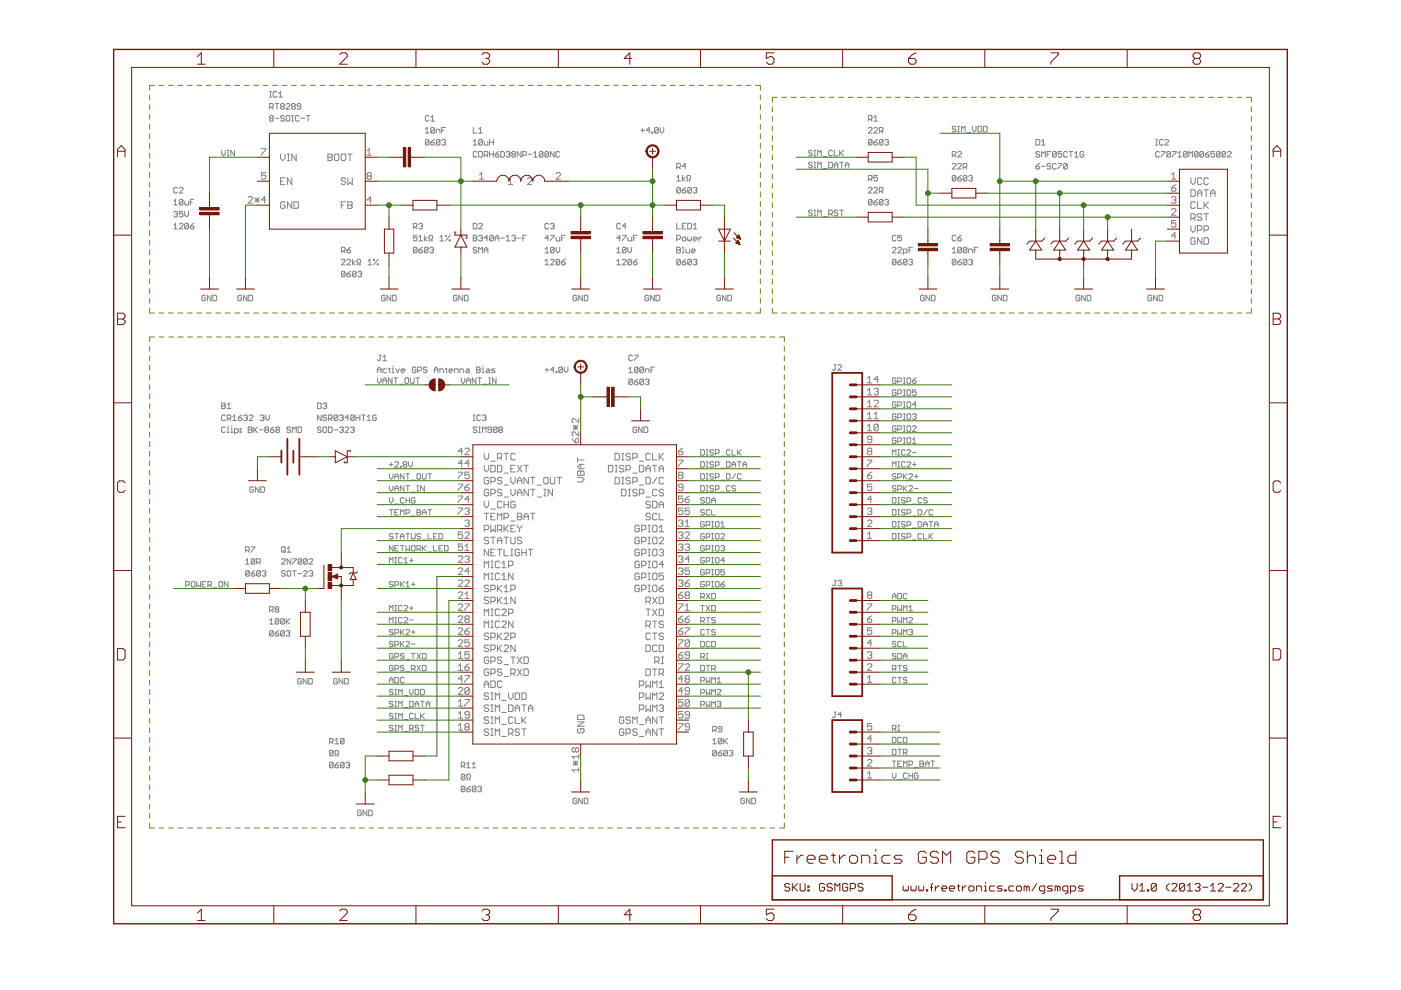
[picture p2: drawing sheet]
<svg xmlns="http://www.w3.org/2000/svg" width="297mm" height="210mm" viewBox="0 0 297 210" stroke-linecap="round" stroke-linejoin="round" font-family="sans-serif">
<g fill="none" stroke="#807b1d" stroke-width=".21">
<path d="M32.7 18.1h-1v1.1M33.7 18.1h1M35.7 18.1h1.1M37.7 18.1h1M39.8 18.1h.9M41.8 18.1h1M43.7 18.1h1.1M45.8 18.1h1M47.8 18.1h1M49.8 18.1h1M51.8 18.1h1M53.8 18.1h1"/>
<path d="M55.8 18.1h1M57.8 18.1h1M59.8 18.1h1M61.8 18.1h1M63.8 18.1h1.1M65.8 18.1h1.1M67.9 18.1h.9M69.9 18.1h1M71.9 18.1h1M73.9 18.1h1M75.9 18.1h1M77.9 18.1h1"/>
<path d="M79.9 18.1h1M81.9 18.1h1M83.9 18.1h1M85.9 18.1h1M87.9 18.1h1.1M89.9 18.1h1M92 18.1h.9M93.9 18.1h1.1M95.9 18.1h1.1M98 18.1h1M100 18.1h1M102 18.1h1"/>
<path d="M104 18.1h1M106 18.1h1M108 18.1h1M110 18.1h1M112 18.1h1M114 18.1h1M116 18.1h1.1M118 18.1h1.1M120.1 18.1h.9M122.1 18.1h1M124 18.1h1.1M126.1 18.1h1"/>
<path d="M128.1 18.1h1M130.1 18.1h1M132.1 18.1h1M134.1 18.1h1M136.1 18.1h1M138.1 18.1h1M140.1 18.1h1M142.1 18.1h1M144.2 18.1h.9M146.1 18.1h1.1M148.1 18.1h1.1M150.2 18.1h1"/>
<path d="M152.2 18.1h1M154.2 18.1h1M156.2 18.1h1M158.2 18.1h1M160.2 18.1h1v1.1M31.7 20.2v1M31.7 22.2v1.1M31.7 24.3v1M31.7 26.3v1.1M31.7 28.3v1.1M31.7 30.4v1.1M31.7 32.5v1"/>
<path d="M31.7 34.5v1.1M31.7 36.6v1M31.7 38.6v1.1M161.2 20.2v1M161.2 22.2v1.1M161.2 24.3v1M161.2 26.3v1.1M161.2 28.3v1.1M161.2 30.4v1.1M161.2 32.5v1M161.2 34.5v1.1M161.2 36.6v1"/>
<path d="M161.2 38.6v1.1M163.8 22.7v1M163.8 24.7v1M163.8 26.7v1.1M163.8 28.8v1M163.8 30.8v1M163.8 32.8v1M163.8 34.9v1M163.8 36.9v1M163.8 38.9v1M164.8 20.6h-1v1.1M165.7 20.6h1.1"/>
<path d="M167.8 20.6h1M169.8 20.6h1M171.8 20.6h1M173.8 20.6h1M175.8 20.6h1M177.8 20.6h1M179.8 20.6h1.1M181.8 20.6h1M183.9 20.6h1M185.9 20.6h1M187.9 20.6h1M189.9 20.6h1"/>
<path d="M191.9 20.6h1M193.9 20.6h1M195.9 20.6h1M197.9 20.6h1M200 20.6h1M201.9 20.6h1.1M204 20.6h1M206 20.6h1M208 20.6h1M210 20.6h1M212 20.6h1M214 20.6h1"/>
<path d="M216 20.6h1.1M218 20.6h1M220.1 20.6h1M222 20.6h1.1M224.1 20.6h1M226.1 20.6h1M228.1 20.6h1M230.1 20.6h1M232.1 20.6h1M234.1 20.6h1M236.1 20.6h1.1M238.1 20.6h1.1"/>
<path d="M240.2 20.6h1M242.2 20.6h1M244.2 20.6h1M246.2 20.6h1M248.2 20.6h1M250.2 20.6h1M252.2 20.6h1M254.2 20.6h1M256.3 20.6h1M258.2 20.6h1.1M260.3 20.6h1M262.3 20.6h1"/>
<path d="M264.3 20.6h1v1.1M265.3 22.7v1M265.3 24.7v1M265.3 26.7v1.1M265.3 28.8v1M265.3 30.8v1M265.3 32.8v1M265.3 34.9v1M265.3 36.9v1M265.3 38.9v1M31.7 40.7v1M31.7 42.7v1.1"/>
<path d="M31.7 44.8v1M31.7 46.8v1.1M31.7 48.9v1M31.7 51v1M31.7 53v1M31.7 55.1v1M31.7 57.1v1M31.7 59.2v1M161.2 40.7v1M161.2 42.7v1.1M161.2 44.8v1M161.2 46.8v1.1"/>
<path d="M161.2 48.9v1M161.2 51v1M161.2 53v1M161.2 55.1v1M161.2 57.1v1M161.2 59.2v1M163.8 41v1M163.8 43v1M163.8 45v1M163.8 47.1v1M163.8 49.1v1M163.8 51.1v1"/>
<path d="M163.8 53.2v1M163.8 55.2v1M163.8 57.2v1M163.8 59.2v1.1M265.3 41v1M265.3 43v1M265.3 45v1M265.3 47.1v1M265.3 49.1v1M265.3 51.1v1M265.3 53.2v1M265.3 55.2v1"/>
<path d="M265.3 57.2v1M265.3 59.2v1.1M31.7 61.2v1.1M31.7 63.3v1M31.7 65.3v1.1h1M31.7 73.5v1M31.7 75.5v1M31.7 77.5v1M31.7 79.5v1M32.7 71.4h-1v1.1M33.7 66.4h1M33.8 71.4h1"/>
<path d="M35.7 66.4h1.1M35.8 71.4h1M37.7 66.4h1M37.8 71.4h1M39.8 66.4h.9M39.8 71.4h1M41.8 66.4h1M41.8 71.4h1.1M43.7 66.4h1.1M43.9 71.4h1M45.8 66.4h1M45.9 71.4h1"/>
<path d="M47.8 66.4h1M47.9 71.4h1M49.8 66.4h1M49.9 71.4h1M51.8 66.4h1M52 71.4h1M53.8 66.4h1M54 71.4h1M55.8 66.4h1M56 71.4h1M57.8 66.4h1M58 71.4h1"/>
<path d="M59.8 66.4h1M60 71.4h1.1M61.8 66.4h1M62.1 71.4h1M63.8 66.4h1.1M64.1 71.4h1M65.8 66.4h1.1M66.1 71.4h1.1M67.9 66.4h.9M68.1 71.4h1M69.9 66.4h1M70.2 71.4h1"/>
<path d="M71.9 66.4h1M72.2 71.4h1M73.9 66.4h1M74.2 71.4h1M75.9 66.4h1M76.2 71.4h1.1M77.9 66.4h1M78.2 71.4h1.1M79.9 66.4h1M80.3 71.4h1M81.9 66.4h1M82.3 71.4h1"/>
<path d="M83.9 66.4h1M84.3 71.4h1.1M85.9 66.4h1M86.3 71.4h1.1M87.9 66.4h1.1M88.4 71.4h1M89.9 66.4h1M90.4 71.4h1M92 66.4h.9M92.4 71.4h1M93.9 66.4h1.1M94.5 71.4h1"/>
<path d="M95.9 66.4h1.1M96.4 71.4h1.1M98 66.4h1M98.5 71.4h1M100 66.4h1M100.5 71.4h1M102 66.4h1M102.5 71.4h1.1M104 66.4h1M104.6 71.4h1M106 66.4h1M106.6 71.4h1"/>
<path d="M108 66.4h1M108.6 71.4h1M110 66.4h1M110.6 71.4h1M112 66.4h1M112.7 71.4h1M114 66.4h1M114.7 71.4h1M116 66.4h1.1M116.7 71.4h1M118 66.4h1.1M118.7 71.4h1"/>
<path d="M120.1 66.4h.9M120.7 71.4h1.1M122.1 66.4h1M122.8 71.4h1M124 66.4h1.1M124.8 71.4h1M126.1 66.4h1M126.8 71.4h1.1M128.1 66.4h1M128.8 71.4h1M130.1 66.4h1M130.9 71.4h1"/>
<path d="M132.1 66.4h1M132.9 71.4h1M134.1 66.4h1M134.9 71.4h1M136.1 66.4h1M136.9 71.4h1.1M138.1 66.4h1M138.9 71.4h1.1M140.1 66.4h1M141 71.4h1M142.1 66.4h1M143 71.4h1"/>
<path d="M144.2 66.4h.9M145 71.4h1.1M146.1 66.4h1.1M147 71.4h1.1M148.1 66.4h1.1M149.1 71.4h1M150.2 66.4h1M151.1 71.4h1M152.2 66.4h1M153.1 71.4h1M154.2 66.4h1M155.2 71.4h1"/>
<path d="M156.2 66.4h1M157.2 71.4h1M158.2 66.4h1M159.2 71.4h1M161.2 71.4h1M161.2 61.2v1.1M161.2 63.3v1M161.2 65.3v1.1h-1M163.2 71.4h1.1M163.8 65.3v1.1h1M163.8 61.3v1M163.8 63.3v1"/>
<path d="M165.3 71.4h1v1.1M165.7 66.4h1.1M166.3 73.5v1M166.3 75.5v1M166.3 77.5v1M166.3 79.5v1M167.8 66.4h1M169.8 66.4h1M171.8 66.4h1M173.8 66.4h1M175.8 66.4h1M177.8 66.4h1"/>
<path d="M179.8 66.4h1.1M181.8 66.4h1M183.9 66.4h1M185.9 66.4h1M187.9 66.4h1M189.9 66.4h1M191.9 66.4h1M193.9 66.4h1M195.9 66.4h1M197.9 66.4h1M200 66.4h1M201.9 66.4h1.1"/>
<path d="M204 66.4h1M206 66.4h1M208 66.4h1M210 66.4h1M212 66.4h1M214 66.4h1M216 66.4h1.1M218 66.4h1M220.1 66.4h1M222 66.4h1.1M224.1 66.4h1M226.1 66.4h1"/>
<path d="M228.1 66.4h1M230.1 66.4h1M232.1 66.4h1M234.1 66.4h1M236.1 66.4h1.1M238.1 66.4h1.1M240.2 66.4h1M242.2 66.4h1M244.2 66.4h1M246.2 66.4h1M248.2 66.4h1M250.2 66.4h1"/>
<path d="M252.2 66.4h1M254.2 66.4h1M256.3 66.4h1M258.2 66.4h1.1M260.3 66.4h1M262.3 66.4h1M265.3 65.3v1.1h-1M265.3 61.3v1M265.3 63.3v1M31.7 81.6v1M31.7 83.5v1.1M31.7 85.6v1"/>
<path d="M31.7 87.6v1M31.7 89.6v1.1M31.7 91.6v1.1M31.7 93.7v1M31.7 95.7v1M31.7 97.7v1M31.7 99.7v1M166.3 81.6v1M166.3 83.5v1.1M166.3 85.6v1M166.3 87.6v1M166.3 89.6v1.1"/>
<path d="M166.3 91.6v1.1M166.3 93.7v1M166.3 95.7v1M166.3 97.7v1M166.3 99.7v1M31.7 101.8v1M31.7 103.8v1M31.7 105.8v1M31.7 107.8v1M31.7 109.8v1.1M31.7 111.9v1M31.7 113.9v1"/>
<path d="M31.7 115.9v1M31.7 117.9v1M31.7 120v1M166.3 101.8v1M166.3 103.8v1M166.3 105.8v1M166.3 107.8v1M166.3 109.8v1.1M166.3 111.9v1M166.3 113.9v1M166.3 115.9v1M166.3 117.9v1"/>
<path d="M166.3 120v1M31.7 122v1M31.7 124v1M31.7 126v1M31.7 128v1.1M31.7 130.1v1M31.7 132.1v1M31.7 134.1v1M31.7 136.1v1M31.7 138.2v1M166.3 122v1M166.3 124v1"/>
<path d="M166.3 126v1M166.3 128v1.1M166.3 130.1v1M166.3 132.1v1M166.3 134.1v1M166.3 136.1v1M166.3 138.2v1M31.7 140.1v1.1M31.7 142.2v1M31.7 144.2v1M31.7 146.2v1.1M31.7 148.2v1"/>
<path d="M31.7 150.3v1M31.7 152.3v1M31.7 154.3v1M31.7 156.3v1M31.7 158.4v1M166.3 140.1v1.1M166.3 142.2v1M166.3 144.2v1M166.3 146.2v1.1M166.3 148.2v1M166.3 150.3v1M166.3 152.3v1"/>
<path d="M166.3 154.3v1M166.3 156.3v1M166.3 158.4v1M31.7 174.5v1h1M31.7 160.4v1M31.7 162.4v1M31.7 164.4v1M31.7 166.4v1.1M31.7 168.5v1M31.7 170.5v1M31.7 172.5v1M33.8 175.5h1"/>
<path d="M35.8 175.5h1M37.8 175.5h1M39.8 175.5h1M41.8 175.5h1.1M43.9 175.5h1M45.9 175.5h1M47.9 175.5h1M49.9 175.5h1M52 175.5h1M54 175.5h1M56 175.5h1M58 175.5h1"/>
<path d="M60 175.5h1.1M62.1 175.5h1M64.1 175.5h1M66.1 175.5h1.1M68.1 175.5h1M70.2 175.5h1M72.2 175.5h1M74.2 175.5h1M76.2 175.5h1.1M78.2 175.5h1.1M80.3 175.5h1M82.3 175.5h1"/>
<path d="M84.3 175.5h1.1M86.3 175.5h1.1M88.4 175.5h1M90.4 175.5h1M92.4 175.5h1M94.5 175.5h1M96.4 175.5h1.1M98.5 175.5h1M100.5 175.5h1M102.5 175.5h1.1M104.6 175.5h1M106.6 175.5h1"/>
<path d="M108.6 175.5h1M110.6 175.5h1M112.7 175.5h1M114.7 175.5h1M116.7 175.5h1M118.7 175.5h1M120.7 175.5h1.1M122.8 175.5h1M124.8 175.5h1M126.8 175.5h1.1M128.8 175.5h1M130.9 175.5h1"/>
<path d="M132.9 175.5h1M134.9 175.5h1M136.9 175.5h1.1M138.9 175.5h1.1M141 175.5h1M143 175.5h1M145 175.5h1.1M147 175.5h1.1M149.1 175.5h1M151.1 175.5h1M153.1 175.5h1M155.2 175.5h1"/>
<path d="M157.2 175.5h1M159.2 175.5h1M161.2 175.5h1M163.2 175.5h1.1M166.3 160.4v1M166.3 162.4v1M166.3 164.4v1M166.3 166.4v1.1M166.3 168.5v1M166.3 170.5v1M166.3 172.5v1M166.3 174.5v1h-1"/>
</g>
<g fill="none" stroke="#808080" stroke-width=".21">
<path d="M57.2 19.4h.3M57.4 19.4v1.2M58.7 19.6l-.2-.2h-.4l-.2 .2v.8l.2 .2h.4l.2-.2M59.1 19.8l.4-.4v1.2M37.6 39.9l-.2-.2h-.3l-.3 .2v.8l.3 .2h.3l.2-.2M38 39.9l.2-.2h.4l.2 .2-.8 1h.8M47 31.9v.8l.4 .3 .4-.3v-.8M48.2 33h.4M48.2 31.9h.4M48.4 31.9v1.1M49.7 31.9v1.1l-.8-1.1v1.1M55.4 31.5h1v.3l-1 .9v.2"/>
<path d="M56.4 36.6h-1v.7l.5-.2 .5 .2v.5l-.3 .2h-.5l-.2-.2M57.2 22.8h.6l.1-.3-.1-.5h-.6v1.1M57.2 20.6h.3M57.4 25.1l-.2-.2 .2-.4h.4l.1 .2-.1 .4M57.4 25.1l-.2 .2 .2 .4h.4l.1-.2-.1-.4M57.4 25.1h.4M57.5 22.8l.4 .3M58.3 25.1h.8M58.3 22h.8M58.7 22v1.1M59.1 20.6h.8M59.5 32.7v.9l.5 .5 .4-.5v-.9"/>
<path d="M59.5 38.4h.5M59.7 22.5l-.2-.2 .2-.3h.4l.2 .2-.2 .3M59.7 22.5l-.2 .3 .2 .3h.4l.2-.2-.2-.4M59.7 22.5h.4M60.3 24.7l-.2-.2h-.4l-.2 .2 .2 .4h.4l.2 .2-.2 .4h-.4l-.2-.2M60.4 37.7h-.9v1.4h.9M60.7 22.2l.1-.2h.5l.1 .2-.7 .9h.7M60.8 24.5h.5l.1 .2v.8l-.1 .2h-.5l-.1-.2v-.8zM60.9 34.1h.5M60.9 32.7h.5M61.1 32.7v1.4M61.8 24.5h.4"/>
<path d="M61.8 25.7h.4M61.9 37.7v1.4l-1-1.4v1.4M62 24.5v1.2M62 22.5l-.2-.2 .2-.3h.4l.2 .2-.2 .3M62 22.5l-.2 .3 .2 .3h.4l.2-.2-.2-.4M62 22.5h.4M62.8 32.7v1.4l-.9-1.4v1.4M63.4 24.7l-.2-.2h-.4l-.2 .2v.8l.2 .2h.4l.2-.2M63.8 25.1h.8M63.8 22.5h-.6l-.2-.2 .2-.3h.4l.2 .2v.7l-.2 .2h-.4l-.2-.2M64.9 24.5h.8M65.3 24.5v1.2"/>
<path d="M69.5 32.7h.7l.3 .2-.3 .4 .3 .5-.3 .3h-.7zM69.5 33.3h.7M70.9 32.9l.3-.2h.4l.3 .2v.9l-.3 .3h-.4l-.3-.3zM72.6 32.7h.4l.3 .2v.9l-.3 .3h-.4l-.2-.3v-.9zM73.3 38l-.3-.3h-.4l-.2 .5 .2 .2h.4l.3 .5-.3 .2h-.4l-.2-.2M73.8 37.7v1.4l.4-.4 .5 .4v-1.4M73.8 32.7h.9M74.2 32.7v1.4M77.8 32.9h1M77.8 32l.5-.5v1.4M78.1 37.3l-.3-.2 .3-.5h.4l.3 .3-.3 .4M78.1 37.3l-.3 .2v.3l.3 .2h.4l.3-.2-.3-.5"/>
<path d="M78.1 37.3h.4M90.2 27.4l.4-.4v1.2M90.2 28.2h.7M90.9 24.7l-.2-.2h-.4l-.1 .2v.8l.1 .2h.4l.2-.2M90.9 29.8v.7l-.2 .3h-.4l-.1-.3M90.9 29.8l-.2-.2h-.4l-.1 .2v.7M90.9 29.8l-.7 .7M91.3 25.7h.8M91.3 24.9l.4-.4v1.2M91.3 30.2h.6l.2 .3-.2 .3h-.4l-.2-.3zM92.1 27.2v.8l-.2 .2h-.4l-.2-.2M92.1 27.2l-.2-.2h-.4l-.2 .2v.8"/>
<path d="M92.1 27.2l-.8 .8M92.1 29.6l-.8 .6M92.5 28.2v-.8h.6l.2 .2v.6M93.3 29.8l-.2-.2h-.4l-.2 .2v.7M93.3 29.8v.7l-.2 .3h-.4l-.2-.3M93.3 29.8l-.8 .7M93.7 29.8l.2-.2h.3l.3 .2-.3 .4M93.7 27.6h.4M94.1 30.2h.1M94.2 30.2l.3 .2-.3 .4h-.3l-.2-.3M94.5 27h-.8v1.2M100.3 27v1.2h.8"/>
<path d="M100.3 30.8h.8M100.3 30l.4-.4v1.2M101.1 32.3l-.2-.2h-.4l-.2 .2v.8l.2 .2h.4l.2-.2M101.5 28.2h.8M101.5 32.1h.6l.2 .2v.8l-.2 .2h-.6zM101.5 27.4l.4-.4v1.2M101.7 38h.9M101.7 37.1l.4-.5v1.4M102.3 29.8v.7l-.2 .3h-.4l-.2-.3M102.3 29.8l-.2-.2h-.4l-.2 .2v.7M102.3 29.8l-.8 .7M102.7 30v.5l.1 .3h.6v-.8"/>
<path d="M102.7 32.9h.6l.1-.2-.1-.6h-.6v1.2M103 32.9l.4 .4M103.8 30.2h.8M103.8 29.6v1.2M103.8 32.1v1.2M103.8 32.7h.8M104.6 29.6v1.2M104.6 32.1v1.2M105 32.7h.6l.2 .4-.2 .2h-.4l-.2-.2zM105.8 32.1l-.8 .6M106.2 32.1h.5l.2 .2v.8l-.2 .2h-.5zM107.3 32.3l.2-.2h.4l.2 .2-.2 .4"/>
<path d="M107.7 32.7h.2M107.7 39.1h1M107.7 38.2l.5-.5v1.4M107.9 32.7l.2 .2-.2 .4h-.4l-.2-.2M108.7 32.7l-.2-.2 .2-.4h.4l.2 .2-.2 .4M108.7 32.7l-.2 .2 .2 .4h.4l.2-.2-.2-.4M108.7 32.7h.4M110.5 32.1v1.2l-.8-1.2v1.2M110.8 32.9h.6l.2-.2-.2-.6h-.6v1.2M111.8 38l.3-.3h.4l.2 .3v.2l-.9 .9h.9M112 32.7h.8M113.2 33.3h.8"/>
<path d="M113.2 32.5l.3-.4v1.2M115.1 32.3l-.2-.2h-.4l-.1 .2v.8M115.1 32.3v.8l-.2 .2h-.4l-.1-.2M115.1 32.3l-.7 .8M116.3 32.3l-.2-.2h-.4l-.2 .2v.8M116.3 32.3v.8l-.2 .2h-.4l-.2-.2M116.3 32.3l-.8 .8M117.5 32.1v1.2l-.8-1.2v1.2M117.9 36.9l.2-.3h.5l.2 .3v.2l-.9 .9h.9M118.6 32.3l-.1-.2h-.5l-.1 .2v.8l.1 .2h.5l.1-.2M135.9 27.6h.8M136.2 27.2v.8"/>
<path d="M137.8 27.6h-.8l.6-.6v1.2M138.2 28h.2v.2h-.2zM139.6 27.2v.8l-.2 .2h-.4l-.2-.2M139.6 27.2l-.2-.2h-.4l-.2 .2v.8M139.6 27.2l-.8 .8M140 27v.8l.3 .4 .4-.4v-.8M143.5 35.5h.6l.2-.3v-.3l-.2-.2h-.6v1.1M143.5 37.6l.4-.4v1.2M143.5 38.4h.8M143.9 35.5l.4 .3M144.3 39.9l-.2-.2h-.4l-.2 .2v.8M144.3 39.9v.8l-.2 .2h-.4l-.2-.2"/>
<path d="M144.3 39.9l-.8 .8M144.7 37.2v1.2M145.3 37.6l-.6 .4 .6 .4M145.4 39.7l-.7 .6M145.4 35.2h-.7l.6-.5v1.1M145.6 38.4h.2l-.2-.6 .2-.6h.4l.2 .2-.2 .6v.4h.2M146.6 39.9l-.2-.2h-.4l-.2 .2v.8M146.6 39.9v.8l-.2 .2h-.4l-.2-.2M146.6 39.9l-.8 .8M147 39.9l.2-.2h.4l.2 .2-.2 .4M172.2 32.1l-.2-.2h-.4l-.2 .2 .2 .4h.4l.2 .2-.2 .3h-.4l-.2-.2M172.2 34.6l-.2-.2h-.4l-.2 .2 .2 .4h.4l.2 .2-.2 .4h-.4l-.2-.2"/>
<path d="M172.6 33h.4M172.6 31.9h.4M172.6 34.4h.4M172.6 35.6h.4M172.8 31.9v1.1M172.8 34.4v1.2M173.4 33v-1.1l.3 .3 .4-.3v1.1M173.4 35.6v-1.2l.3 .4 .4-.4v1.2M174.6 35.8h.7M174.6 33.2h.7M175.7 34.4h.6l.2 .2v.8l-.2 .2h-.6zM176.5 32.1l-.2-.2h-.4l-.2 .2v.7l.2 .2h.4l.2-.2"/>
<path d="M176.9 31.9v1.1h.7M176.9 35h.7M176.9 35.6v-.8l.4-.4 .3 .4v.8M178 34.4h.8M178 31.9v1.1M178.2 32.5l.6 .5M178.4 34.4v1.2M178.8 31.9l-.8 .8M179.2 35h.8M179.2 35.6v-.8l.4-.4 .4 .4v.8M184.1 25.3h.6l.2-.2-.2-.6h-.6v1.2M184.1 27.2l.2-.2h.4l.2 .2-.8 1h.8"/>
<path d="M184.1 39.9l.2-.2h.4l.2 .2-.8 1h.8M184.1 38h.6l.2-.2-.2-.6h-.6v1.2M184.5 38l.4 .4M184.5 25.3l.4 .4M184.9 29.8l-.2-.2h-.4l-.2 .2v.7M184.9 29.8v.7l-.2 .3h-.4l-.2-.3M184.9 29.8l-.8 .7M185.3 25.7h.8M185.3 27.2l.2-.2h.4l.2 .2v.2l-.8 .8h.8M185.3 30.2h.6l.2 .3-.2 .3h-.4l-.2-.3zM185.3 39.9l.2-.2h.4l.2 .2v.2l-.8 .8h.8M185.3 24.9l.4-.4v1.2"/>
<path d="M186.1 37.2h-.8v.6l.4-.2 .4 .2v.4l-.2 .2h-.4l-.2-.2M186.1 29.6l-.8 .6M186.4 27.8h.6l.2-.2-.2-.6h-.6v1.2M186.8 27.8l.4 .4M187.2 29.8l-.2-.2h-.3l-.3 .2v.7M187.2 29.8v.7l-.2 .3h-.3l-.3-.3M187.2 29.8l-.8 .7M187.6 29.8l.2-.2h.4l.2 .2-.2 .4M188 30.2h.2M188.2 30.2l.2 .2-.2 .4h-.4l-.2-.3M201.9 32.9h.5l.3-.2v-.4l-.3-.2h-.5v1.2M201.9 34.9l.2-.2h.3l.3 .2-.8 .9h.8"/>
<path d="M202.3 32.9l.4 .4M202.7 27l-.3-.2h-.3l-.2 .4 .2 .2h.3l.3 .4-.3 .2h-.3l-.2-.2M202.7 37.4v.8l-.3 .2h-.3l-.2-.2M202.7 37.4l-.3-.2h-.3l-.2 .2v.8M202.7 37.4l-.8 .8M203 28h.4M203 32.3l.3-.2h.3l.2 .2v.2l-.8 .8h.8M203 37.8h.6l.2 .4-.2 .2h-.3l-.3-.2zM203 34.9l.3-.2h.3l.2 .2v.1l-.8 .8h.8M203 26.8h.4M203.3 26.8v1.2M203.8 28v-1.2l.4 .4 .4-.4v1.2"/>
<path d="M203.8 37.2l-.8 .6M204.2 35.5h.6l.2-.3-.2-.5h-.6v1.1M204.6 35.5l.4 .3M205 37.4v.8l-.2 .2h-.4l-.2-.2M205 37.4l-.2-.2h-.4l-.2 .2v.8M205 37.4l-.8 .8M205 28.1h.8M205.4 37.4l.2-.2h.4l.2 .2-.2 .4M205.8 37.8h.2M206 37.8l.2 .2-.2 .4h-.4l-.2-.2M206.2 26.8v.8l.4 .4 .3-.4v-.8M207.4 26.8h.5l.2 .2v.8l-.2 .2h-.5z"/>
<path d="M208.5 26.8h.6l.2 .2v.8l-.2 .2h-.6zM219.6 29.6h.6l.2 .2v.7l-.2 .3h-.6zM219.6 35.2h.6l.2 .4-.2 .2h-.4l-.2-.2zM220.4 32.3l-.2-.2h-.4l-.2 .4 .2 .2h.4l.2 .4-.2 .2h-.4l-.2-.2M220.4 34.7l-.8 .5M220.8 30.8h.8M220.8 33.3v-1.2l.4 .4 .4-.4v1.2M220.8 35.2h.8M220.8 30l.4-.4v1.2M222 32.7h.4M222.8 32.1h-.8v1.2M222.8 34.9l-.2-.2h-.4l-.2 .3 .2 .2h.4l.2 .4-.2 .2h-.4l-.2-.2"/>
<path d="M224 32.3l-.3-.2h-.3l-.3 .2v.8M224 32.3v.8l-.3 .2h-.3l-.3-.2M224 34.9l-.3-.2h-.3l-.3 .2v.7l.3 .2h.3l.3-.2M224 32.3l-.9 .8M224.3 34.7h.8v.2l-.8 .7v.2M225.1 32.1h-.8v.6l.4-.2 .4 .2-.2 .6h-.4l-.2-.2M226.3 32.3l-.2-.2h-.4l-.2 .2v.8l.2 .2h.4l.2-.2M226.3 34.9v.7l-.2 .2h-.4l-.2-.2M226.3 34.9l-.2-.2h-.4l-.2 .2v.7M226.3 34.9l-.8 .7M226.7 32.1h.8M227 32.1v1.2"/>
<path d="M227.8 33.3h.8M227.8 32.5l.4-.4v1.2M229.8 32.3l-.2-.2h-.4l-.2 .2v.8l.2 .2h.4l.2-.2v-.4h-.4M245 29.6h.4M245 30.8h.4M245.2 29.6v1.2M245.8 32.3l-.2-.2h-.4l-.2 .2v.8l.2 .2h.4l.2-.2M246.2 32.1h.8v.2l-.8 .8v.2M246.6 29.8l-.2-.2h-.4l-.2 .2v.7l.2 .3h.4l.2-.3M247 29.8l.2-.2h.4l.2 .2v.2l-.8 .8h.8M248.2 32.3l-.2-.2h-.4l-.2 .2v.8M248.2 32.3v.8l-.2 .2h-.4l-.2-.2"/>
<path d="M248.2 32.3l-.8 .8M248.4 39.9h.7l.2 .4-.2 .2h-.5l-.2-.2zM248.4 38h.9M248.4 37.1l.4-.5v1.4M248.5 32.1h.9v.2l-.9 .8v.2M249.3 39.1l-.9 .8M249.7 33.3h.8M249.7 32.5l.4-.4v1.2M251.7 32.3l-.2-.2h-.4l-.2 .2v.8M251.7 32.3v.8l-.2 .2h-.4l-.2-.2M251.7 32.3l-.8 .8M252.1 33.3v-1.2l.3 .4 .4-.4v1.2"/>
<path d="M252.5 37.7v1l.5 .4 .4-.4v-1M254 32.3l-.2-.2h-.4l-.2 .2v.8M254 32.3v.8l-.2 .2h-.4l-.2-.2M254 32.3l-.8 .8M254.8 38l-.2-.3h-.5l-.2 .3v.9l.2 .2h.5l.2-.2M255.2 32.3l-.2-.2h-.4l-.2 .2v.8M255.2 32.3v.8l-.2 .2h-.4l-.2-.2M255.2 32.3l-.8 .8M255.6 32.7h.6l.1 .4-.1 .2h-.5zM256.2 38l-.2-.3h-.5l-.2 .3v.9l.2 .2h.5l.2-.2M256.3 32.1l-.7 .6M257.5 32.1h-.8v.6l.4-.2 .4 .2v.4l-.2 .2h-.4l-.2-.2"/>
<path d="M258.7 32.3l-.2-.2h-.4l-.2 .2v.8M258.7 32.3v.8l-.2 .2h-.4l-.2-.2M258.7 32.3l-.8 .8M259.9 32.3l-.3-.2h-.3l-.2 .2v.8M259.9 32.3v.8l-.3 .2h-.3l-.2-.2M259.9 32.3l-.8 .8M260.2 32.3l.2-.2h.4l.2 .2v.2l-.8 .8h.8M36.8 45l.3-.2h.3l.2 .2-.2 .4M36.8 47.7l.4-.3v1.1M36.8 42.7l.4-.4v1.2M36.8 48.5h.8M36.8 43.5h.8"/>
<path d="M37.2 45.4h.2M37.4 45.4l.2 .2-.2 .4h-.3l-.3-.2M38 47.6l.2-.2h.4l.2 .2-.8 .9h.8M38.8 44.8h-.8v.6l.6-.2 .2 .6-.2 .2h-.4l-.2-.2M38.8 42.5l-.2-.2h-.4l-.2 .2v.7M38.8 42.5v.7l-.2 .3h-.4l-.2-.3M38.8 42.5l-.8 .7M39.2 42.7v.5l.2 .3h.6v-.8M39.2 44.8v.8l.4 .4 .4-.4v-.8M40 47.6l-.2-.2h-.4l-.2 .2v.7M40 47.6v.7l-.2 .2h-.4l-.2-.2M40 47.6l-.8 .7"/>
<path d="M40.4 47.9h.5l.2 .4-.2 .2h-.3l-.2-.2zM40.4 42.9h.3M41.1 47.4l-.7 .5M41.1 42.3h-.7v1.2M52.6 41.9l.2-.2h.5l.2 .2v.2l-.9 1h.9M54 41.9l1 1M54 42.4h1M54.5 41.9v1M55 41.9l-1 1M56.4 42.4h-1l.7-.7v1.4M60.4 43l-.2-.2h-.5l-.2 .2v1l.2 .2h.5l.2-.2v-.5h-.4M61.9 42.8v1.4l-1-1.4v1.4"/>
<path d="M62.3 42.8h.7l.3 .2v1l-.3 .2h-.7zM72.4 43.5h.4M72.4 53.2h.6l.2-.2-.2-.6h-.6v1.2M72.4 55.2l.2-.2h.4l.2 .2-.8 1h.8M72.8 53.2l.4 .4M73.2 57.7l-.2-.2h-.4l-.2 .2v.8M73.2 57.7v.8l-.2 .2h-.4l-.2-.2M73.2 57.7l-.8 .8M73.3 42.8h-.9v1.4M73.5 58.1h.6l.2 .4-.2 .2h-.3l-.3-.2zM73.5 53h.6l.2 .4-.2 .2h-.3l-.3-.2zM73.5 55.2l.3-.2h.3l.2 .2v.2l-.8 .8h.8"/>
<path d="M73.8 42.8h.6l.3 .2-.3 .5 .3 .2v.3l-.3 .2h-.6zM73.8 43.5h.6M74.3 57.5l-.8 .6M74.3 52.4l-.8 .6M74.7 55v1.2M75.3 55.4l-.6 .4 .6 .4M75.5 57.7l-.2-.2h-.4l-.2 .2v.8M75.5 57.7v.8l-.2 .2h-.4l-.2-.2M75.5 57.7l-.8 .8M75.7 56.2h.2v-.4l-.2-.2v-.4l.2-.2h.4l.2 .2-.2 .6v.4h.2M75.9 57.7l.2-.2h.4l.2 .2-.2 .4M76.3 58.1h.2"/>
<path d="M76.5 58.1l.2 .2-.2 .4h-.4l-.2-.2M78 56.2h.8M78 55.4l.4-.4v1.2M78.8 42.4h-1l.7-.7v1.4M79.2 55h.2v.2h-.2zM80 55.9h.2v.3h-.2zM80.2 55l-1 1.2M87.6 48.2h.6l.2-.3v-.3l-.2-.2h-.6v1.1M88 48.2l.4 .3M88.4 49.9h-.8v.6l.4-.2 .4 .2v.4l-.2 .2h-.4l-.2-.2M88.4 52.6l-.2-.2h-.4l-.2 .2v.8M88.4 52.6v.8l-.2 .2h-.4l-.2-.2"/>
<path d="M88.4 52.6l-.8 .8M88.8 53h.6l.2 .4-.2 .2h-.4l-.2-.2zM88.8 47.6l.2-.2h.4l.2 .2-.2 .3M88.8 51.1h.8M88.8 50.3l.4-.4v1.2M89.2 47.9h.2M89.4 47.9l.2 .3-.2 .3h-.4l-.2-.2M89.6 52.4l-.8 .6M90 49.9v1.2M90.6 50.3l-.6 .4 .6 .4M90.7 52.6l-.1-.2h-.5l-.1 .2v.8M90.7 52.6v.8l-.1 .2h-.5l-.1-.2"/>
<path d="M90.7 52.6l-.7 .8M90.9 51.1h.2l-.2-.6 .2-.6h.4l.2 .2-.2 .6v.4h.2M91.1 52.6l.2-.2h.4l.2 .2-.2 .4M91.5 53h.2M91.7 53l.2 .2-.2 .4h-.4l-.2-.2M93.3 51.1h.8M93.3 50.3l.4-.4v1.2M94.5 49.9h.1v.2h-.1zM95.2 50.9h.2v.2h-.2zM95.4 49.9l-.9 1.2M100.3 49.9h.6l.2 .2-.2 .4 .2 .4-.2 .2h-.6zM100.3 47.4h.6l.2 .2v.7l-.2 .2h-.6z"/>
<path d="M100.3 50.5h.6M101.1 52.6l-.2-.2h-.4l-.2 .4 .2 .2h.4l.2 .4-.2 .2h-.4l-.2-.2M101.5 50.1l.2-.2h.4l.2 .2-.2 .4M101.5 53.6v-1.2l.4 .4 .4-.4v1.2M101.5 47.6l.2-.2h.4l.2 .2v.1l-.8 .8h.8M101.9 50.5h.2M102.1 50.5l.2 .2-.2 .4h-.4l-.2-.2M102.7 53h.7M102.7 53.6v-.8l.3-.4 .4 .4v.8M103.4 50.5h-.7l.6-.6v1.2M104.6 50.1l-.2-.2h-.4l-.2 .2v.8M104.6 50.1v.8l-.2 .2h-.4l-.2-.2"/>
<path d="M104.6 50.1l-.8 .8M105 50.5h.8M105 51.1v-.8l.4-.4 .4 .4v.8M106.2 50.5h.7M107.3 51.1h.8M107.3 50.3l.4-.4v1.2M108.5 50.1l.2-.2h.4l.2 .2-.2 .4M108.9 50.5h.2M109.1 50.5l.2 .2-.2 .4h-.4l-.2-.2M109.7 50.5h.8M110.8 50.5h.4M111.6 49.9h-.8v1.2"/>
<path d="M115.5 56.2h.8M115.5 53.6h.8M115.5 52.8l.5-.4v1.2M115.5 55.4l.5-.4v1.2M116.3 50.5h-.8l.6-.6v1.2M116.3 47.6l-.2-.2h-.4l-.2 .2v.7l.2 .2h.4l.2-.2M116.7 55.2l.2-.2h.4l.2 .2-.8 1h.8M116.7 49.9h.8v.2l-.8 .8v.2M116.7 47.6l.2-.2h.4l.2 .2-.2 .3M117.1 47.9h.2M117.3 47.9l.2 .3-.2 .3h-.4l-.2-.2M117.5 52.6l-.2-.2h-.4l-.2 .2v.8"/>
<path d="M117.5 52.6v.8l-.2 .2h-.4l-.2-.2M117.5 52.6l-.8 .8M117.9 50.3v.6l.2 .2h.6v-.8M117.9 52.4v.8l.4 .4 .4-.4v-.8M118.7 55.2v.7l-.2 .3h-.4l-.2-.3M118.7 55.2l-.2-.2h-.4l-.2 .2v.7M118.7 55.2l-.8 .7M119.1 55.6h.5l.3 .3-.3 .3h-.3l-.2-.3zM119.1 50.5h.3M119.9 49.9h-.8v1.2M119.9 55l-.8 .6M130.8 56.2h.8"/>
<path d="M130.8 53.6h.8M130.8 52.8l.4-.4v1.2M130.8 55.4l.4-.4v1.2M131.6 50.5h-.8l.6-.6v1.2M131.6 47.6l-.2-.2h-.4l-.2 .2v.7l.2 .2h.4l.2-.2M132 55.2l.1-.2h.5l.1 .2-.7 1h.7M132 49.9h.7v.2l-.7 .8v.2M132.7 52.6l-.1-.2h-.5l-.1 .2v.8M132.7 52.6v.8l-.1 .2h-.5l-.1-.2M132.7 47.9h-.7l.6-.5v1.1M132.7 52.6l-.7 .8M133.1 50.3v.6l.2 .2h.6v-.8"/>
<path d="M133.1 52.4v.8l.4 .4 .4-.4v-.8M133.9 55.2v.7l-.2 .3h-.4l-.2-.3M133.9 55.2l-.2-.2h-.4l-.2 .2v.7M133.9 55.2l-.8 .7M134.3 55.6h.6l.2 .3-.2 .3h-.4l-.2-.3zM134.3 50.5h.4M135.1 49.9h-.8v1.2M135.1 55l-.8 .6M143.5 52.4h.6l.2 .2-.2 .4 .2 .4-.2 .2h-.6zM143.5 53h.6M143.5 50.7h.6l.2-.2v-.4l-.2-.2h-.6v1.2M143.5 47.4v1.1h.8"/>
<path d="M144.3 55.2v.7l-.2 .3h-.4l-.2-.3M144.3 55.2l-.2-.2h-.4l-.2 .2v.7M144.3 55.2l-.8 .7M144.7 55.6h.6l.1 .3-.1 .3h-.5zM144.7 52.4h.1v1.2M144.7 53.6h.3M144.7 47.9h.3M144.7 40.3h.6l.1 .4-.1 .2h-.5zM144.8 50.3h.5l.1 .2-.1 .6h-.5l-.1-.2zM145.4 52.8v.6l.2 .2h.6v-.8M145.4 47.4h-.7v1.1h.7M145.4 55l-.7 .6"/>
<path d="M145.8 47.4h.6l.2 .2v.7l-.2 .2h-.6zM145.8 50.3v.6l.2 .2 .2-.2 .2 .2 .2-.2v-.6M146.6 55.2v.7l-.2 .3h-.4l-.2-.3M146.6 55.2l-.2-.2h-.4l-.2 .2v.7M146.6 53.2h.8l-.2-.4h-.4l-.2 .2 .2 .6h.4M146.6 55.2l-.8 .7M147 55.2l.2-.2h.4l.2 .2-.2 .4M147 50.7h.8l-.2-.4h-.4l-.2 .2v.4l.2 .2h.4M147 48.5h.8M147 47.7l.4-.3v1.1M147.4 55.6h.2M147.4 40.3h.2"/>
<path d="M147.6 55.6l.2 .2-.2 .4h-.4l-.2-.3M147.6 40.3l.2 .2-.2 .4h-.4l-.2-.2M148.2 50.3v.8M148.7 50.3l-.5 .4M172.2 44.8l-.2-.2h-.4l-.2 .2 .2 .4h.4l.2 .2-.2 .3h-.4l-.2-.2M172.6 44.6h.4M172.6 45.7h.4M172.8 44.6v1.1M173.4 45.7v-1.1l.3 .3 .4-.3v1.1M174.6 45.9h.7M175.7 45.4h.6l.2-.2v-.4l-.2-.2h-.6v1.1M176.1 45.4l.4 .3"/>
<path d="M177.6 44.8l-.1-.2h-.5l-.1 .2 .1 .4h.5l.1 .2-.1 .3h-.5l-.1-.2M178 44.6h.8M178.4 44.6v1.1M184.9 42.5v.7l-.2 .3h-.4l-.2-.3M184.9 42.5l-.2-.2h-.4l-.2 .2v.7M184.9 42.5l-.8 .7M185.3 42.9h.6l.2 .3-.2 .3h-.4l-.2-.3zM186.1 42.3l-.8 .6M186.4 40.5h.6l.2-.2-.2-.6h-.6v1.2M186.8 40.5l.4 .4M187.2 42.5v.7l-.2 .3h-.3l-.3-.3M187.2 42.5l-.2-.2h-.3l-.3 .2v.7"/>
<path d="M187.2 42.5l-.8 .7M187.6 42.5l.2-.2h.4l.2 .2-.2 .4M188 42.9h.2M188.2 42.9l.2 .2-.2 .4h-.4l-.2-.3M189.2 52.6l.2-.2h.4l.2 .2-.8 1h.8M190 55.2v.7l-.2 .3h-.4l-.2-.3M190 55.2l-.2-.2h-.4l-.2 .2v.7M190 50.1l-.2-.2h-.4l-.2 .2v.8l.2 .2h.4l.2-.2M190 55.2l-.8 .7M190.3 55.6h.6l.2 .3-.2 .3h-.3l-.3-.3zM190.3 52.6l.3-.2h.3l.2 .2v.2l-.8 .8h.8M191.1 49.9h-.8v.6l.6-.2 .2 .2v.4l-.2 .2h-.3l-.3-.2"/>
<path d="M191.1 55l-.8 .6M191.5 53.6h.6l.2-.2-.2-.6h-.6v1.2M192.3 55.2v.7l-.2 .3h-.4l-.2-.3M192.3 55.2l-.2-.2h-.4l-.2 .2v.7M192.3 55.2l-.8 .7M192.7 55.2l.2-.2h.4l.2 .2-.2 .4M192.7 53h.4M193.1 55.6h.2M193.3 55.6l.2 .2-.2 .4h-.4l-.2-.3M193.5 52.4h-.8v1.2M201.9 53.6h.8M201.9 52.8l.4-.4v1.2"/>
<path d="M202.7 55.2v.7l-.3 .3h-.3l-.2-.3M202.7 55.2l-.3-.2h-.3l-.2 .2v.7M202.7 50.1l-.3-.2h-.3l-.2 .2v.8l.2 .2h.3l.3-.2M202.7 55.2l-.8 .7M203 55.6h.6l.2 .3-.2 .3h-.3l-.3-.3zM203 50.5h.6l.2 .4-.2 .2h-.3l-.3-.2zM203.8 52.6l-.2-.2h-.3l-.3 .2v.8M203.8 52.6v.8l-.2 .2h-.3l-.3-.2M203.8 52.6l-.8 .8M203.8 55l-.8 .6M203.8 49.9l-.8 .6M205 55.2v.7l-.2 .3h-.4l-.2-.3"/>
<path d="M205 55.2l-.2-.2h-.4l-.2 .2v.7M205 52.6l-.2-.2h-.4l-.2 .2v.8M205 52.6v.8l-.2 .2h-.4l-.2-.2M205 52.6l-.8 .8M205 55.2l-.8 .7M205.4 55.2l.2-.2h.4l.2 .2-.2 .4M205.4 53.6v-.8h.6l.2 .2v.6M205.8 55.6h.2M206 55.6l.2 .2-.2 .4h-.4l-.2-.3M206.6 53h.3M207.4 52.4h-.8v1.2M248.4 41.9l.2-.2h.5l.2 .2-.2 .5"/>
<path d="M248.4 44.5l.2-.3h.5l.2 .3v.2l-.9 .9h.9M248.8 42.4h.3M249.1 42.4l.2 .2-.2 .5h-.5l-.2-.2M249.3 46.8h-.9v.7l.4-.3h.3l.2 .3v.4l-.2 .3h-.5l-.2-.3M249.3 50h-.9l.7-.7v1.4M252.5 40.2h.7l.2 .3v.9l-.2 .2h-.7zM252.5 46.3h.7l.2-.3v-.4l-.2-.3h-.7v1.4M252.5 47.9v.9l.5 .5 .4-.5v-.9M253 46.3l.4 .4M253.4 50.7l-.2-.3h-.5l-.2 .3v.9l.2 .2h.5l.2-.2v-.5h-.4M253.4 43l-.2-.2h-.5l-.2 .2v1l.2 .2h.5l.2-.2M253.9 42.8v1.4h.9"/>
<path d="M253.9 41.6v-.9l.4-.5 .5 .5v.9M253.9 48.8h.7l.2-.2v-.5l-.2-.2h-.7v1.4M253.9 41h.9M254.8 45.6l-.2-.3h-.5l-.2 .5 .2 .2h.5l.2 .3v.2l-.2 .2h-.5l-.2-.2M254.8 50.4v1.4l-.9-1.4v1.4M255.3 42.8v1.4M255.3 48.8h.7l.2-.2v-.5l-.2-.2h-.7v1.4M255.3 50.4h.7l.2 .3v.9l-.2 .2h-.7zM255.3 45.3h.9M255.3 40.2h.9M255.5 43.5l.7 .7M255.7 40.2v1.4"/>
<path d="M255.7 45.3v1.4M256.2 42.8l-.9 .9M256.7 41.6v-.9l.4-.5 .5 .5v.9M256.7 41h.9M43.6 62.8l-.2-.2h-.4l-.2 .2v.8l.2 .2h.4l.2-.6h-.4M44.8 62.6v1.2l-.8-1.2v1.2M45.1 62.6h.6l.2 .2v.8l-.2 .2h-.6zM51.2 62.8l-.2-.2h-.4l-.2 .2v.8l.2 .2h.4l.2-.6h-.4M52.4 62.6v1.2l-.8-1.2v1.2M52.8 62.6h.6l.2 .2v.8l-.2 .2h-.6zM80 78.4h.8M80 79v-.8l.4-.4 .4 .4v.8"/>
<path d="M80.4 75.3h.4M80.6 75.3v1l-.2 .2-.4-.2M81.2 76.5h.8M81.2 75.7l.4-.4v1.2M81.7 62.8l-.2-.2h-.4l-.2 .2v.8l.2 .2h.4l.2-.2v-.4h-.4M82 78.2h-.6l-.2 .2v.4l.2 .2h.6M82.3 78.2h.4M82.6 78v.8l.1 .2M82.9 62.6v1.2l-.8-1.2v1.2M83.1 79h.4M83.1 78.2h.2v.8M83.2 62.6h.6l.2 .2v.8l-.2 .2h-.6z"/>
<path d="M83.3 77.6v.2M83.9 78.2l.4 .8 .4-.8M85.1 78.6h.8l-.2-.4h-.4l-.2 .2v.4l.2 .2h.4M88.2 78l-.2-.2h-.4l-.2 .2v.8l.2 .2h.4l.2-.2v-.4h-.4M88.6 78.6h.6l.2-.2v-.4l-.2-.2h-.6v1.2M90.5 78l-.2-.2h-.4l-.1 .2 .1 .4h.4l.2 .2-.2 .4h-.4l-.1-.2M92.1 79v-.8l.4-.4 .3 .4v.8M92.1 78.4h.7M93.3 79v-.8h.5l.2 .2v.6M94.4 78.2h.4M94.6 78v.8l.2 .2M95.2 78.6h.8l-.2-.4h-.4l-.2 .2 .2 .6h.4"/>
<path d="M96.4 79v-.8h.6l.2 .2v.6M96.9 62.8l-.2-.2h-.4l-.2 .2v.8l.2 .2h.4l.2-.2v-.4h-.4M97.5 79v-.8h.6l.2 .2v.6M98.1 62.6v1.2l-.8-1.2v1.2M98.5 62.6h.6l.1 .2v.8l-.1 .2h-.6zM98.9 78.2h.4l.2 .2v.6h-.6l-.2-.2 .2-.2h.6M101.1 77.8h.6l.1 .2-.1 .4 .1 .4-.1 .2h-.6zM101.1 78.4h.6M102.2 79h.4M102.2 78.2h.2v.8M102.4 77.6v.2M103.2 78.2h.4l.2 .2v.6h-.6l-.2-.2 .2-.2h.6"/>
<path d="M105 78.2h-.6l-.2 .2 .8 .4-.3 .2h-.5M115.5 78.4h.8M116 78v.8M117.5 78.4h-.8l.6-.6v1.2M117.9 78.8h.2v.2h-.2zM119.3 78v.8l-.2 .2h-.4l-.2-.2M119.3 78l-.2-.2h-.4l-.2 .2v.8M119.3 78l-.8 .8M119.6 77.8v.8l.4 .4 .4-.4v-.8M122.3 62.8l-.2-.2h-.4l-.2 .2v.8l.2 .2h.4l.2-.2v-.4h-.4M123.5 62.6v1.2l-.8-1.2v1.2M123.9 62.6h.5l.2 .2v.8l-.2 .2h-.5z"/>
<path d="M133.3 79h.8M133.3 78.2l.4-.4v1.2M134.1 75.5l-.2-.2h-.4l-.2 .2v.8l.2 .2h.4l.2-.2M134.5 75.3h.8v.2l-.8 .8v.2M135.3 78v.8l-.2 .2h-.4l-.2-.2M135.3 78l-.2-.2h-.4l-.2 .2v.8M135.3 78l-.8 .8M136.5 78v.8l-.3 .2h-.3l-.3-.2M136.5 78l-.3-.2h-.3l-.3 .2v.8M136.5 78l-.9 .8M136.8 79v-.8h.6l.2 .2v.6M137.6 62.8l-.3-.2h-.3l-.3 .2v.8l.3 .2h.3l.3-.2v-.4h-.5"/>
<path d="M138 78.4h.4M138.7 62.6v1.2l-.8-1.2v1.2M138.8 77.8h-.8v1.2M139.1 62.6h.6l.2 .2v.8l-.2 .2h-.6zM152.7 62.8l-.1-.2h-.4l-.2 .2v.8l.2 .2h.4l.1-.6h-.3M153.9 62.6v1.2l-.7-1.2v1.2M154.3 62.6h.6l.2 .2v.8l-.2 .2h-.6zM176.9 77.3h.4M177.1 77.3v1l-.2 .2-.4-.2M177.6 77.5l.3-.2h.3l.2 .2v.2l-.8 .8h.8M195.9 62.8l-.1-.2h-.5l-.1 .2v.8l.1 .2h.5l.1-.6h-.4M197.1 62.6v1.2l-.8-1.2v1.2"/>
<path d="M197.5 62.6h.6l.2 .2v.8l-.2 .2h-.6zM211.2 62.8l-.2-.2h-.4l-.2 .2v.8l.2 .2h.4l.2-.2v-.4h-.4M212.4 62.6v1.2l-.8-1.2v1.2M212.7 62.6h.6l.2 .2v.8l-.2 .2h-.6zM228.9 62.8l-.2-.2h-.3l-.3 .2v.8l.3 .2h.3l.2-.2v-.4h-.3M230.1 62.6v1.2l-.8-1.2v1.2M230.5 62.6h.6l.2 .2v.8l-.2 .2h-.6zM244.2 62.8l-.2-.2h-.4l-.2 .2v.8l.2 .2h.4l.2-.2v-.4h-.4M245.3 62.6v1.2l-.7-1.2v1.2M245.8 62.6h.5l.2 .2v.8l-.2 .2h-.5zM47 85.5h.6l.2 .2-.2 .3 .2 .4-.2 .2h-.6zM47 86h.6"/>
<path d="M47.8 90.7l-.2-.2-.6 .2v.8l.2 .2h.4l.2-.2M47.8 88.2l-.2-.2h-.4l-.2 .2v.8l.2 .2h.4l.2-.2M48.2 90.5h.2v1.2M48.2 91.7h.4M48.2 88.8h.5l.2-.2v-.4l-.2-.2h-.5v1.2M48.2 86.6h.7M48.2 85.8l.4-.3v1.1M48.6 88.8l.3 .4M48.9 91.7h.4M48.9 90.9h.3v.8M49.2 90.3v.2M49.3 88.4l.4-.4v1.2"/>
<path d="M49.3 89.2h.8M49.7 91.7h.6l.2-.2v-.4l-.2-.2h-.6v1.2M50.5 88.6h.6l.2 .4-.2 .2h-.4zM50.9 90.9h.2v.2h-.2zM50.9 91.5h.2v.2h-.2zM51.3 88l-.8 .6M51.7 88.2l.2-.2h.3l.3 .2-.3 .4M52.1 88.6h.1M52.2 88.6l.3 .2-.3 .4h-.3l-.2-.2M52.6 90.5h.6l.2 .2-.2 .4 .2 .4-.2 .2h-.6zM52.6 91.1h.6M52.8 88.2l.3-.2h.3l.2 .2-.8 1h.8"/>
<path d="M53.8 90.5v1.2M54 91.1l.6 .6M54.6 90.5l-.8 .8M55 91.1h.8M55.2 88.2l.2-.2h.4l.2 .2-.2 .4M55.6 88.6h.2M55.8 88.6l.2 .2-.2 .4h-.4l-.2-.2M56.4 88v.8l.3 .4 .4-.4v-.8M56.4 91.1l-.3-.2 .3-.4 .5 .2-.2 .4M56.4 91.1h.3M56.4 91.1l-.3 .2 .3 .4h.3l.2-.2-.2-.4M57.3 91.1h.6l.2 .4-.2 .2h-.4l-.2-.2z"/>
<path d="M58.1 90.5l-.8 .6M58.7 91.1l-.2-.2 .2-.4 .6 .2-.2 .4M58.7 91.1h.4M58.7 91.1l-.2 .2 .2 .4h.4l.2-.2-.2-.4M61.6 90.7l-.2-.2h-.4l-.2 .2 .2 .4h.4l.2 .2-.2 .4h-.4l-.2-.2M62 91.7v-1.2l.4 .4 .4-.4v1.2M63.2 90.5h.6l.1 .2v.8l-.1 .2h-.6zM67.3 85.5h.6l.2 .2v.7l-.2 .2h-.6zM68.1 90.7l-.2-.2h-.4l-.2 .2 .2 .4h.4l.2 .2-.2 .4h-.4l-.2-.2M68.1 88v1.2l-.8-1.2v1.2M68.5 90.7l.2-.2 .6 .2v.8l-.2 .2h-.4l-.2-.2zM68.5 85.7l.2-.2h.4l.2 .2-.2 .3"/>
<path d="M68.9 86h.2M69.1 86l.2 .2-.2 .4h-.4l-.2-.2M69.3 88.2l-.2-.2h-.4l-.2 .2 .2 .4 .6 .2-.2 .4h-.4l-.2-.2M69.6 90.5h.6l.2 .2v.8l-.2 .2h-.6zM69.6 88.8h.6l.2-.2-.2-.6h-.6v1.2M70 88.8l.4 .4M70.8 91.1h.8M71.6 88.2l-.2-.2h-.4l-.2 .2v.8M71.6 88.2v.8l-.2 .2h-.4l-.2-.2M71.6 88.2l-.8 .8M72 90.7l.6-.2 .2 .2-.2 .4M72 88.2l.2-.2h.4l.2 .2-.2 .4"/>
<path d="M72.4 91.1h.2M72.4 88.6h.2M72.6 91.1l.2 .2-.2 .4h-.4l-.2-.2M72.6 88.6l.2 .2-.2 .4h-.4l-.2-.2M73.2 90.7l.1-.2h.5l.1 .2v.2l-.7 .8h.7M73.9 88.6h-.7l.6-.6v1.2M74.3 90.7l.2-.2h.4l.2 .2-.2 .4M74.7 91.1h.2M74.9 91.1l.2 .2-.2 .4h-.4l-.2-.2M75.1 88.2l-.2-.2h-.4l-.2 .2v.8M75.1 88.2v.8l-.2 .2h-.4l-.2-.2M75.1 88.2l-.8 .8"/>
<path d="M75.5 88v1.2M75.5 88.6h.8M76.3 88v1.2M76.7 88h.7M77.1 88v1.2M77.8 89.2h.8M77.8 88.4l.4-.4v1.2M79.8 88.2l-.2-.2h-.4l-.2 .2v.8l.2 .2h.4l.2-.6h-.4M80 80.1v.8l.4 .4 .4-.4v-.8M81.2 81.3v-.8l.4-.4 .4 .4v.8M81.2 80.7h.8M82.6 98.5h.7"/>
<path d="M82.9 98.1v.8M83.1 80.1v1.2l-.8-1.2v1.2M83.5 80.1h.8M83.7 98.1l.2-.2 .6 .2v.2l-.8 .7h.8M83.9 80.1v1.2M84.7 81.5h.8M84.9 98.9h.2v.1h-.2zM85.7 98.5l-.2-.2 .2-.4h.4l.1 .2-.1 .4M85.7 98.5l-.2 .2 .2 .3h.4l.1-.1-.1-.4M85.7 98.5h.4M86 80.1h.5l.1 .2v.8l-.1 .2h-.5l-.1-.2v-.8zM86.6 97.9v.8l.4 .3 .4-.3v-.8"/>
<path d="M87 80.1v1l.2 .2h.4l.2-.2v-1M88.2 80.1h.8M88.6 80.1v1.2M97.8 80.1v.8l.4 .4 .4-.4v-.8M98.1 95.7h-.9l.7-.7v1.4M98.1 98.2h-.9l.7-.6v1.4M98.6 95.2l.2-.2h.5l.2 .2v.3l-.9 .9h.9M98.9 81.3v-.8l.4-.4 .4 .4v.8M98.9 80.7h.8M99.5 98.2h-.9l.7-.6v1.4M100.3 88h.4M100.3 89.2h.4"/>
<path d="M100.5 88v1.2M100.9 80.1v1.2l-.8-1.2v1.2M101.1 90.7l-.2-.2h-.4l-.2 .2 .2 .4 .6 .2-.2 .4h-.4l-.2-.2M101.3 80.1h.8M101.5 90.5h.4M101.5 91.7h.4M101.7 80.1v1.2M101.7 90.5v1.2M101.9 88.2l-.2-.2h-.4l-.2 .2v.8l.2 .2h.4l.2-.2M102.3 91.7v-1.2l.4 .4 .3-.4v1.2M102.3 88.2l.2-.2h.3l.2 .2-.2 .4M102.5 81.5h.7"/>
<path d="M102.7 96.1v1l.4 .4 .5-.4v-1M102.7 98.7v.9l.4 .5 .5-.5v-.9M102.7 88.6h.1M102.8 88.6l.2 .2-.2 .4h-.3l-.2-.2M103.6 80.1h.4M103.6 81.3h.4M103.8 80.1v1.2M104.1 98.7h.7l.2 .2v.9l-.2 .3h-.7zM104.1 97.8h.9M104.2 91.1h-.6l-.2-.2 .2-.4 .6 .2v.8l-.2 .2h-.4l-.2-.2M105.2 80.1v1.2l-.8-1.2v1.2M105.4 90.7v.8l-.2 .2h-.4l-.2-.2"/>
<path d="M105.4 90.7l-.2-.2h-.4l-.2 .2v.8M105.4 90.7l-.8 .8M105.5 97.1h.7l.2-.3v-.4l-.2-.3h-.7v1.4M105.5 98.7h.7l.2 .2v.9l-.2 .3h-.7zM105.9 97.1l.5 .4M106 91.1l-.2-.2 .2-.4 .6 .2-.2 .4M106 91.1l-.2 .2 .2 .4h.4l.2-.2-.2-.4M106 91.1h.4M106.9 96.1h.9M107.3 96.1v1.4M108.3 99.4h.5M109.2 96.4l-.2-.3h-.5l-.2 .3v.9l.2 .2h.5l.2-.2"/>
<path d="M109.2 98.7h-.9v1.4h.9M109.7 98.7l.9 1.4M110.6 98.7l-.9 1.4M111.1 98.7h.9M111.6 98.7v1.4M121.3 92.9l.7 1M121.5 90.2l1 .9M121.5 90.6h1M122 93.2l.2-.3 .5 .3v.4l-.2 .3h-.5zM122 90.2v.9M122.4 97.5h1.4M122.4 97.1v.9"/>
<path d="M122.5 90.2l-1 .9M122.7 88.7v.9l-.9-.9-.5 .3v.4l.2 .2M122.7 91.5v1l-.9-1h-.3l-.2 .3v.4l.2 .3M123.1 98.4v1M123.8 98.4h-.9l-.5 .5 .5 .5h.9M129 98.7h.7l.2 .2v.9l-.2 .3h-.7zM130.4 96.1h.7l.2 .3v.9l-.2 .2h-.7zM130.4 98.7h.5M130.7 98.7v1.4M131.8 96.1h.5M131.8 97.5h.5M132 96.1v1.4"/>
<path d="M132.3 98.9l-.3-.2h-.4l-.3 .2 .3 .5h.4l.3 .2-.3 .5h-.4l-.3-.3M132.7 99.6h.7l.3-.2v-.5l-.3-.2h-.7v1.4M133.7 96.4l-.3-.3h-.4l-.3 .5 .3 .2h.4l.3 .5-.3 .2h-.4l-.3-.2M134.1 80.6l-.2-.2h-.4l-.2 .2v.7M134.1 80.6v.7l-.2 .3h-.4l-.2-.3M134.1 80.6l-.8 .7M134.2 97.1h.6l.3-.3v-.4l-.3-.3h-.6v1.4M134.5 81h.6l.2 .3-.2 .3h-.4zM135 90.7l-.2-.2-.6 .2v.8l.2 .2h.4l.2-.2v-.4h-.4M135.3 80.4l-.8 .6M135.6 97.8h.9M135.6 98.7h.6l.3 .2v.9l-.3 .3h-.6z"/>
<path d="M136.2 90.5v1.2l-.8-1.2v1.2M136.5 80.6l-.3-.2h-.3l-.3 .2v.7M136.5 80.6v.7l-.3 .3h-.3l-.3-.3M136.5 80.6l-.9 .7M136.5 90.5h.6l.2 .2v.8l-.2 .2h-.6zM136.8 80.6l.2-.2h.4l.2 .2-.2 .4M137 99.4h.9M137.2 81h.2M137.4 81l.2 .1-.2 .5h-.4l-.2-.3M137.9 96.4l-.3-.3h-.4l-.2 .3v.9l.2 .2h.4l.3-.2M138.4 96.1v1.4h.9M138.4 98.7h.9"/>
<path d="M138.8 98.7v1.4M139.8 99.4h.9M139.8 96.1v1.4M140 96.8l.7 .7M140.7 96.1l-.9 1M143.9 95.7h.6l.3 .5-.3 .2h-.4l-.2-.2zM143.9 97.6h.9v.2l-.9 .9v.3M144.8 95l-.9 .7M148.6 95.4h.6l.2 .1v.8l-.2 .2h-.6zM148.6 97.9h.6l.2 .2v.8l-.2 .1h-.6zM149.7 96.5h.4M149.7 95.4h.4"/>
<path d="M149.7 99h.4M149.7 97.9h.4M149.9 95.4v1.1M149.9 97.9v1.1M151.3 95.5l-.2-.1-.6 .1 .2 .5 .6 .1-.2 .4-.6-.2M151.3 98.1l-.2-.2-.6 .2 .2 .4 .6 .2-.2 .3-.6-.1M151.7 96.1h.6l.2-.1v-.5l-.2-.1h-.6v1.1M151.7 98.7h.6l.2-.2v-.4l-.2-.2h-.6v1.1M152.8 96.7h.8M152.8 99.3h.8M154 97.9h.6l.2 .2v.8l-.2 .1h-.6zM154.8 95.5l-.2-.1-.6 .1v.8l.2 .2h.4l.2-.2"/>
<path d="M155.2 95.4v1.1h.8M155.2 99v-.7l.4-.4 .4 .4v.7M155.2 98.5h.8M156.3 95.4v1.1M156.3 97.9h.9M156.6 96l.6 .5M156.7 97.9v1.1M157.2 95.4l-.9 .7M157.5 99v-.7l.4-.4 .4 .4v.7M157.5 98.5h.8M183.9 97.6h.9v.2l-.9 .9v.3M183.9 80.2l.5-.4v1.4"/>
<path d="M183.9 82.8l.5-.5v1.4M183.9 85.3l.5-.4v1.4M183.9 87.9l.5-.5v1.4M183.9 90.4l.5-.5v1.4M183.9 91.3h.9M183.9 88.8h.9M183.9 86.3h.9M183.9 83.7h.9M183.9 81.2h.9M184.2 95.7h.4M184.2 95.7l-.3 .3 .3 .4h.4l.2-.2-.2-.5M184.2 95.7l-.3-.2v-.3l.3-.2h.4l.2 .2-.2 .5"/>
<path d="M184.8 93.2h-.6l-.3-.3v-.2l.3-.2h.4l.2 .2v.9l-.2 .3h-.4l-.3-.3M185.3 82.5l.3-.2h.4l.2 .2-.2 .5M185.3 85.1l.3-.2h.4l.2 .2v.2l-.9 1h.9M185.3 88.8h.9M185.3 87.9l.5-.5v1.4M185.8 83h.2M186 83l.2 .3-.2 .4h-.4l-.3-.2M186.2 80.5h-.9l.7-.7v1.4M186.2 90.2v.9l-.2 .2h-.4l-.3-.2M186.2 90.2l-.2-.3h-.4l-.3 .3v.9M186.2 90.2l-.9 .9M189.2 96.5v-1.1l.4 .3 .4-.3v1.1"/>
<path d="M189.2 99v-1.1l.4 .4 .4-.4v1.1M190 90.5l-.2-.2h-.4l-.2 .2v.8l.2 .2h.4l.2-.2v-.4h-.4M190 80.3l-.2-.2h-.4l-.2 .2v.8l.2 .2h.4l.2-.2v-.4h-.4M190 82.9l-.2-.2h-.4l-.2 .2v.7l.2 .2h.4l.2-.2v-.3h-.4M190 85.4l-.2-.2h-.4l-.2 .2v.8l.2 .2h.4l.2-.2v-.4h-.4M190 88l-.2-.3h-.4l-.2 .3v.7l.2 .2h.4l.2-.2v-.4h-.4M190 93l-.2-.2h-.4l-.2 .2v.8l.2 .2h.4l.2-.2v-.4h-.4M190.3 80.9h.6l.2-.2v-.4l-.2-.2h-.6v1.2M190.3 83.4h.6l.2-.1v-.4l-.2-.2h-.6v1.1M190.3 86h.6l.2-.2v-.4l-.2-.2h-.6v1.2M190.3 88.5h.6l.2-.2v-.3l-.2-.3h-.6v1.2M190.3 91h.6l.2-.1v-.4l-.2-.2h-.6v1.2"/>
<path d="M190.3 93.6h.6l.2-.2v-.4l-.2-.2h-.6v1.2M190.3 96.5h.5M190.3 95.4h.5M190.3 99h.5M190.3 97.9h.5M190.6 95.4v1.1M190.6 97.9v1.1M191.5 91.5h.4M191.5 80.1h.4M191.5 81.3h.4M191.5 82.7h.4M191.5 83.8h.4"/>
<path d="M191.5 85.2h.4M191.5 86.4h.4M191.5 87.7h.4M191.5 88.9h.4M191.5 90.3h.4M191.5 92.8h.4M191.5 94h.4M191.7 80.1v1.2M191.7 82.7v1.1M191.7 85.2v1.2M191.7 87.7v1.2M191.7 90.3v1.2"/>
<path d="M191.7 92.8v1.2M191.9 95.5l-.2-.1h-.4l-.2 .1v.8l.2 .2h.4l.2-.2M191.9 98.1l-.2-.2h-.4l-.2 .2v.8l.2 .1h.4l.2-.1M192.3 90.5l.2-.2h.4l.2 .2v.8l-.2 .2h-.4l-.2-.2zM192.3 93l.2-.2 .6 .2v.8l-.2 .2h-.4l-.2-.2zM192.3 95.5l.2-.1 .6 .1v.2l-.8 .8h.8M192.3 98.1l.2-.2 .6 .2v.2l-.8 .7h.8M192.5 80.1h.4l.2 .2v.8l-.2 .2h-.4l-.2-.2v-.8zM192.5 82.7h.4l.2 .2v.7l-.2 .2h-.4l-.2-.2v-.7zM192.5 85.2h.4l.2 .2v.8l-.2 .2h-.4l-.2-.2v-.8zM192.5 87.7h.4l.2 .3v.7l-.2 .2h-.4l-.2-.2v-.7zM193.5 90.5l.2-.2h.4l.1 .2-.7 1h.7"/>
<path d="M193.5 80.7h.6l.1 .4-.1 .2h-.4l-.2-.2zM193.5 93.2l.4-.4v1.2M193.5 88l.2-.3h.4l.1 .3-.1 .3M193.5 94h.7M193.5 96h.7M193.5 98.5h.7M193.9 88.3h.2M193.9 98.1v.8M194.1 88.3l.1 .2-.1 .4h-.4l-.2-.2M194.2 82.7h-.7v.6l.4-.3 .3 .3-.1 .5h-.4l-.2-.2M194.2 80.1l-.7 .6M194.2 85.8h-.7l.6-.6v1.2"/>
<path d="M52.1 118.9l.4-.4v1.1M52.1 119.6h.7M52.1 116.7h.6l.1-.2v-.4l-.1-.2h-.6v1.2M52.5 116.7l.3 .4M53.3 115.9h.7l-.7 1.2M53.7 103.4l-.1-.2-.6 .2v.8l.6 .2 .1-.2v-.4h-.3M54 118.6l-.2-.1h-.4l-.1 .1v.8M54 118.6v.8l-.2 .2h-.4l-.1-.2M54 118.6l-.7 .8M54.4 119.2h.6l.2-.1v-.5l-.2-.1h-.6v1.1M54.8 119.2l.4 .4M54.9 103.2v1.2l-.7-1.2v1.2"/>
<path d="M55.3 103.2h.6l.2 .2v.8l-.2 .2h-.6zM59.7 116.1l.2-.2h.4l.2 .2v.8l-.2 .2h-.4l-.2-.2zM59.7 118.6l.2-.1h.4l.2 .1v.3l-.8 .7h.8M60.1 116.7l.4 .4M60.9 117.1h.7M60.9 116.3l.4-.4v1.2M61.6 118.5v1.1l-.7-1.1v1.1M62 118.5h.8l-.8 1.1M64 118.6v.8l-.2 .2h-.4l-.2-.2M64 118.6l-.2-.1h-.4l-.2 .1v.8M64 118.6l-.8 .8M65.2 118.6v.8l-.3 .2-.5-.2"/>
<path d="M65.2 118.6l-.3-.1-.5 .1v.8M65.2 118.6l-.8 .8M65.5 118.6l.3-.1h.3l.2 .1v.3l-.8 .7h.8M82.6 119.4v-1.2l.3 .4 .4-.4v1.2M82.6 100.4v.8l.3 .4 .4-.4v-.8M82.6 103v.7l.3 .4 .4-.4v-.7M82.6 105.5v.8l.3 .4 .4-.4v-.8M82.6 108.1h.7M82.9 108.1v1.1M83.3 113.3l-.2-.2h-.4l-.1 .2 .1 .4 .6 .2-.2 .4h-.4l-.1-.2M83.3 115.7v1.1l-.7-1.1v1.1M83.7 101.6v-.8l.4-.4 .4 .4v.8"/>
<path d="M83.7 104.1v-.7l.4-.4 .4 .4v.7M83.7 118.2h.4M83.7 119.4h.4M83.7 116.3h.4M83.7 113.1h.8M83.7 103.6h.8M83.7 106.9h.8M83.7 108.7h.4M83.7 101h.8M83.9 118.2v1.2M84.1 113.1v1.2M84.5 115.7h-.8v1.1h.8"/>
<path d="M84.5 108.1h-.8v1.1h.8M84.9 109.2v-1.1l.4 .3 .4-.3v1.1M84.9 114.3v-.8l.4-.4 .4 .4v.8M84.9 115.7h.8M84.9 113.7h.8M85.3 118.4l-.2-.2h-.4l-.2 .2v.8l.2 .2h.4l.2-.2M85.3 115.7v1.1M85.7 105.7l-.2-.2-.6 .2v.8l.2 .2h.4l.2-.2M85.7 119.4h.8M85.7 100.4v1.2l-.8-1.2v1.2M85.7 103v1.1l-.8-1.1v1.1M85.7 118.6l.4-.4v1.2"/>
<path d="M86.1 108.8h.5l.2-.1v-.5l-.2-.1h-.5v1.1M86.1 115.7v1.1l.4-.4 .3 .4v-1.1M86.1 113.1h.7M86.1 103h.7M86.1 106.1h.7M86.1 105.5v1.2M86.1 100.4h.7M86.5 100.4v1.2M86.5 103v1.1M86.5 113.1v1.2M86.8 105.5v1.2M86.8 118.8h.8"/>
<path d="M87.2 115.8l.2-.1 .6 .1v.9l-.2 .1-.6-.1zM87.2 113.1v1l.2 .2 .6-.2v-1M87.2 104.3h.8M87.2 118.4v.8M87.2 101.8h.8M87.2 109.4h.8M88 105.7l-.2-.2-.6 .2v.8l.6 .2 .2-.2v-.4h-.4M88.4 100.6l.2-.2h.4l.2 .2v.8l-.2 .2h-.4l-.2-.2zM88.4 108.1h.6l.2 .1-.2 .5 .2 .3-.2 .2h-.6zM88.4 116.4h.6l.2-.1v-.5l-.2-.1h-.6v1.1M88.4 104.1h.4M88.4 103h.4"/>
<path d="M88.4 108.7h.6M88.6 103v1.1M88.8 116.4l.4 .4M89.2 113.3l-.2-.2h-.4l-.2 .2 .2 .4h.4l.2 .4-.2 .2h-.4l-.2-.2M89.5 100.4v1l.3 .2 .5-.2v-1M89.5 109.2v-.8l.5-.3 .3 .3v.8M89.5 115.7v1.1M89.5 114.5h.8M89.5 108.7h.8M89.8 116.3l.5 .5M90 103v1.1l-.8-1.1v1.1M90.3 115.7l-.8 .7"/>
<path d="M90.7 113.1v1.2h.8M90.7 108.1h.8M90.7 117h.8M90.7 100.4h.8M91.1 100.4v1.2M91.1 108.1v1.1M91.9 115.7v1.1h.8M91.9 113.7h.4M92.7 113.1h-.8v1.2h.8M93.1 116.3h.3M93.1 113.1h.6l.2 .2v.8l-.2 .2h-.6zM93.9 115.7h-.8v1.1h.8"/>
<path d="M94.2 115.7h.6l.2 .1v.9l-.2 .1h-.6zM97.2 100.1h.9v.2l-.9 .9v.3M97.2 102.6h.9v.3l-.9 .9v.2M97.2 105.2h.9v.2l-.9 .9v.3M97.2 107.7h.9v.2l-.9 1v.2M97.2 118.1l.2-.2h.5l.2 .2v.2l-.9 1h.9M98.1 112.8h-.9v.7l.4-.2 .5 .2v.4l-.2 .3h-.5l-.2-.3M98.1 115.3h-.9v.7l.4-.2 .5 .2v.5l-.2 .2h-.5l-.2-.2M98.6 118.1l.2-.2h.5l.2 .2-.2 .5M98.6 103.3h.7l.2 .5-.2 .2h-.5l-.2-.2zM98.6 107.9l.2-.2h.5l.2 .2-.2 .5M98.6 110.5l.2-.2h.5l.2 .2-.2 .4"/>
<path d="M98.6 113l.2-.2h.5l.2 .2v.3l-.9 .9h.9M98.6 115.8l.4-.5v1.4M98.6 116.7h.9M99 108.4h.3M99 110.9h.3M99 118.6h.3M99.3 118.6l.2 .2-.2 .5h-.5l-.2-.3M99.3 108.4l.2 .3-.2 .4h-.5l-.2-.2M99.3 110.9l.2 .3-.2 .5h-.5l-.2-.3M99.5 100.1h-.9v.7l.7-.2 .2 .2v.4l-.2 .3h-.5l-.2-.3M99.5 105.9h-.9l.7-.7v1.4M99.5 102.6l-.9 .7"/>
<path d="M102.7 106.3v.9l.4 .5 .5-.5v-.9M102.7 112.3h.7l.2-.2v-.5l-.2-.2h-.7v1.4M102.7 108.8h.9M103.1 108.8v1.4M103.6 101.5l-.2-.3h-.5l-.2 .3v.9l.2 .2h.5l.2-.2v-.5h-.5M103.6 104l-.2-.3h-.5l-.2 .3v.9l.2 .2h.5l.2-.2v-.4h-.5M103.6 114.2l-.2-.3h-.5l-.2 .5 .2 .2h.5l.2 .5-.2 .2h-.5l-.2-.2M103.6 116.4v1.4l-.9-1.4v1.4M104.1 102.1h.7l.2-.2v-.4l-.2-.3h-.7v1.4M104.1 104.7h.7l.2-.2v-.5l-.2-.3h-.7v1.4M104.1 111.4v1.4l.4-.5 .5 .5v-1.4M104.1 107.9h.9"/>
<path d="M104.1 109.5h.4M104.1 119h.4M104.1 113.9h.9M104.1 117.2h.4M104.3 119v1.4M104.5 113.9v1.4M105 108.8h-.9v1.4h.9M105 116.4h-.9v1.4h.9M105.5 115.3v-.9l.4-.5 .5 .5v.9M105.5 110.2v-1.4l.4 .5 .5-.5v1.4M105.5 112.3h.7l.2-.2v-.5l-.2-.2h-.7v1.4M105.5 114.6h.9"/>
<path d="M105.5 116.4h.9M105.9 119.2l-.2-.2h-.4l-.3 .2v1l.3 .2h.4l.2-.2M105.9 112.3l.5 .5M105.9 116.4v1.4M106.4 101.5l-.2-.3h-.5l-.2 .5 .2 .2h.5l.2 .5-.2 .2h-.5l-.2-.2M106.4 104l-.2-.3h-.5l-.2 .5 .2 .3h.5l.2 .4-.2 .2h-.5l-.2-.2M106.4 106.5l-.2-.2h-.5l-.2 .2v1l.2 .2h.5l.2-.2M106.4 119.4l.5-.4v1.4M106.9 100.3h.9M106.9 102.9h.9M106.9 109.8h.7l.2-.3v-.4l-.2-.3h-.7v1.4M106.9 105.4h.9"/>
<path d="M106.9 106.3v1.4M106.9 111.4v1.4M106.9 116.4v1.4h.9M106.9 107h.9M106.9 113.9h.9M107.1 112.1l.7 .7M107.3 113.9v1.4M107.8 106.3v1.4M107.8 111.4l-.9 .9M107.8 119.9h.7l.3-.2v-.5l-.3-.2h-.7v1.4M108.3 103.7v1l.5 .4 .4-.4v-1M108.3 101.2v.9l.5 .5 .4-.5v-.9"/>
<path d="M108.3 113.9v1.2l.2 .2h.5l.2-.2v-1.2M108.3 110.5h.9M108.3 112.1h.5M108.3 116.4h.5M108.3 117.8h.5M108.5 116.4v1.4M109.2 106.5l-.2-.2h-.5l-.2 .2v1l.2 .2h.5l.2-.2v-.5h-.4M109.2 111.4h-.9v1.4h.9M109.7 105.1v-.9l.5-.5 .4 .5v.9M109.7 101.9h.9M109.7 102.6v-.9l.5-.5 .4 .5v.9M109.7 108.8h.7l.2 .3-.2 .4 .2 .3v.2l-.2 .2h-.7z"/>
<path d="M109.7 111.4v.2l.5 .5M109.7 104.5h.9M109.7 109.5h.7M110.2 116.7l-.3-.3h-.5l-.2 .3v.9l.2 .2h.5l.3-.2v-.4h-.5M110.2 112.1v.7M110.6 114.2l-.2-.3h-.5l-.2 .5 .2 .2h.5l.2 .2v.3l-.2 .2h-.5l-.2-.2M110.6 111.4v.2l-.4 .5M110.6 116.4v1.4M110.6 117.2h1M111.1 110.2v-.9l.5-.5 .4 .5v.9M111.1 109.5h.9M111.6 116.4v1.4"/>
<path d="M112 101.2v1.4l-.9-1.4v1.4M112 103.7v1.4l-.9-1.4v1.4M112 116.4h1M112.5 101.2h.9M112.5 103.7h.9M112.5 108.8h.9M112.5 116.4v1.4M113 101.2v1.4M113 103.7v1.4M113 108.8v1.4M113.9 102.9h.9M113.9 105.4h.9"/>
<path d="M115.3 103.7h.4M115.3 105.1h.4M115.5 103.7v1.4M115.5 101.2h.5l.2 .3v.9l-.2 .2h-.5l-.2-.2v-.9zM116.7 101.2v1.2l.2 .2h.5l.2-.2v-1.2M117.1 103.7v1.4l-.9-1.4v1.4M118.1 101.2h1M118.6 101.2v1.4M122.4 100.1l.3-.3 .4 .3 .5-.3 .2 .3v.7h-1.4zM122.4 101.2h1l.4 .5-.4 .5h-1M123.1 100.1v.7M130.4 101.2h.7l.2 .3v.9l-.2 .2h-.7z"/>
<path d="M130.4 100.1h.5M131.8 103.7h.7l.2 .3v.9l-.2 .2h-.7zM131.8 101.2h.5M131.8 102.6h.5M132 101.2v1.4M133.2 103.7h.5M133.2 105.1h.5M133.4 103.7v1.4M133.7 101.5l-.3-.3h-.4l-.3 .5 .3 .2h.4l.3 .5-.3 .2h-.4l-.3-.2M134.2 102.1h.6l.3-.2v-.4l-.3-.3h-.6v1.4M134.2 100.3h.9M135.1 104l-.3-.3h-.4l-.2 .5 .2 .3h.4l.3 .2v.2l-.3 .2h-.4l-.2-.2"/>
<path d="M135.6 104.7h.6l.3-.2v-.5l-.3-.3h-.6v1.4M135.6 116.7l-.3-.3h-.5l-.2 .3v.9l.2 .2h.5l.3-.2v-.4h-.5M135.6 102.9h.9M135.6 111.6l-.3-.2h-.5l-.2 .2v.9l.2 .3h.5l.3-.3v-.4h-.5M135.6 119.2l-.3-.2h-.5l-.2 .2v1l.2 .2h.5l.3-.2v-.5h-.5M135.6 114.2l-.3-.3h-.5l-.2 .3v.9l.2 .2h.5l.3-.2v-.5h-.5M136 117.4h.7l.3-.2v-.5l-.3-.3h-.7v1.4M136 112.3h.7l.3-.2v-.5l-.3-.2h-.7v1.4M136 119.9h.7l.3-.2v-.5l-.3-.2h-.7v1.4M136 114.8h.7l.3-.2v-.4l-.3-.3h-.7v1.4M137 101.2h.6l.3 .3v.9l-.3 .2h-.6zM137 100.1v-1l.4-.4 .5 .4v1"/>
<path d="M137 105.4h.9M137.4 111.4h.5M137.4 112.8h.5M137.4 119h.5M137.4 113.9h.5M137.4 115.3h.5M137.4 116.4h.5M137.4 117.8h.5M137.6 111.4v1.4M137.6 113.9v1.4M137.6 116.4v1.4M137.6 119v1.4"/>
<path d="M137.9 106.5l-.3-.2h-.4l-.2 .4 .2 .3h.4l.3 .2v.3l-.3 .2h-.4l-.2-.2M137.9 109.1l-.3-.3h-.4l-.2 .5 .2 .2h.4l.3 .3v.2l-.3 .2h-.4l-.2-.2M138.4 106.3h.7l.2 .2v1l-.2 .2h-.7zM138.4 119.2l.2-.2h.5l.2 .2v1l-.2 .2h-.5l-.2-.2zM138.4 114.2l.2-.3h.5l.2 .3v.9l-.2 .2h-.5l-.2-.2zM138.4 111.6l.2-.2h.5l.2 .2v.9l-.2 .3h-.5l-.2-.3zM138.4 116.7l.2-.3h.5l.2 .3v.9l-.2 .2h-.5l-.2-.2zM139.3 104l-.2-.3h-.5l-.2 .3v.9l.2 .2h.5l.2-.2M139.3 109.1l-.2-.3h-.5l-.2 .3v.9l.2 .2h.5l.2-.2M139.3 101.2l-.9 1.4M139.8 100.1v-1l.4-.4 .5 .4v1M139.8 107h.9"/>
<path d="M139.8 108.8v1.4h.9M139.8 112.8h.9M139.8 114.2l.2-.3h.5l.2 .3v.2l-.9 .9h.9M139.8 116.7l.2-.3h.5l.2 .3-.2 .5M139.8 107.7v-1l.4-.4 .5 .4v1M139.8 111.8l.4-.4v1.4M140.2 117.2h.3M140.5 117.2l.2 .2-.2 .4h-.5l-.2-.2M140.7 104l-.2-.3h-.5l-.2 .3 .2 .5h.5l.2 .2-.2 .4h-.5l-.2-.2M140.7 119.7h-.9l.7-.7v1.4M140.7 101.5l-.2-.3h-.5l-.2 .3v.9l.2 .2h.5l.2-.2M143.9 110.5l.2-.2h.4l.3 .2v.2l-.3 .2"/>
<path d="M143.9 113l.2-.2h.4l.3 .2v.3l-.3 .2M143.9 115.6l.2-.3h.4l.3 .3v.2l-.3 .2M143.9 118.1l.2-.2h.4l.3 .2v.2l-.3 .3M144.1 100.8l-.2-.2 .2-.5h.4l.3 .2v.3l-.3 .2M144.1 100.8l-.2 .2 .2 .5h.4l.3-.3-.3-.4M144.1 100.8h.4M144.3 110.9h.2M144.3 118.6h.2M144.3 113.5h.2M144.3 116h.2M144.5 110.9l.3 .3-.3 .5h-.4l-.2-.3M144.5 113.5l.3 .2-.3 .5h-.4l-.2-.3"/>
<path d="M144.5 116l.3 .3-.3 .4h-.4l-.2-.2M144.5 118.6l.3 .2-.3 .5h-.4l-.2-.3M144.8 103.3h-.7l-.2-.2 .2-.5h.4l.3 .3v.9l-.3 .2h-.4l-.2-.2M144.8 105.2h-.9v.7l.6-.3 .3 .3v.4l-.3 .3h-.4l-.2-.3M144.8 107.7h-.9v.7l.6-.2 .3 .2v.5l-.3 .2h-.4l-.2-.2M145.3 113l.2-.2h.5l.2 .2v.3l-.9 .9h.9M145.3 105.9h.7l.2 .4-.2 .3h-.5l-.2-.3zM145.3 111.7h.9M145.3 115.6l.2-.3h.5l.2 .3-.2 .4M145.3 110.7l.4-.4v1.4M145.7 116h.3M146 116l.2 .3-.2 .4h-.5l-.2-.2"/>
<path d="M146.2 107.7h-.9v.7l.7-.2 .2 .2v.5l-.2 .2h-.5l-.2-.2M146.2 118.6h-.9l.7-.7v1.4M146.2 105.2l-.9 .7M148.6 100.4h.6l.2 .2v.8l-.2 .2h-.6zM148.6 103h.6l.2 .1v.9l-.2 .1h-.6zM149.4 108.2l-.2-.1-.6 .1 .2 .5 .6 .1-.2 .4-.6-.2M149.4 105.7l-.2-.2-.6 .2 .2 .4 .6 .2-.2 .4-.6-.2M149.4 110.8l-.2-.2-.6 .2v.8l.6 .1 .2-.1v-.4h-.5M149.4 113.3l-.2-.2-.6 .2v.8l.6 .2 .2-.2v-.4h-.5M149.4 115.8l-.2-.1-.6 .1v.9l.6 .1 .2-.1v-.4h-.5M149.4 118.4l-.2-.2-.6 .2v.8l.6 .2 .2-.2v-.4h-.5M149.7 111.4h.6l.2-.2v-.4l-.2-.2h-.6v1.1"/>
<path d="M149.7 119h.6l.2-.2v-.4l-.2-.2h-.6v1.2M149.7 113.9h.6l.2-.2v-.4l-.2-.2h-.6v1.2M149.7 116.4h.6l.2-.1v-.5l-.2-.1h-.6v1.1M149.7 105.5h.6l.2 .2v.8l-.2 .2h-.6zM149.7 104.1h.4M149.7 103h.4M149.7 100.4h.4M149.7 101.6h.4M149.9 100.4v1.2M149.9 103v1.1M150.5 108.2l-.2-.1h-.4l-.2 .1v.8l.2 .2h.4l.2-.2M150.9 106.7v-.8l.4-.4 .4 .4v.8"/>
<path d="M150.9 118.2h.4M150.9 119.4h.4M150.9 115.7h.4M150.9 116.8h.4M150.9 113.1h.4M150.9 114.3h.4M150.9 110.6h.4M150.9 111.7h.4M150.9 108.1v1.1h.8M150.9 106.1h.8M151.1 110.6v1.1M151.1 113.1v1.2"/>
<path d="M151.1 115.7v1.1M151.1 118.2v1.2M151.3 103.1l-.2-.1-.6 .1 .2 .5 .6 .1-.2 .4-.6-.1M151.3 100.6l-.2-.2-.6 .2 .2 .4 .6 .2-.2 .4-.6-.2M151.7 110.8l.2-.2h.4l.2 .2v.8l-.2 .1h-.4l-.2-.1zM151.7 113.3l.2-.2h.4l.2 .2v.8l-.2 .2h-.4l-.2-.2zM151.7 101.2h.6l.2-.2v-.4l-.2-.2h-.6v1.2M151.7 103.7h.6l.2-.1v-.5l-.2-.1h-.6v1.1M151.9 115.7h.4l.2 .1v.9l-.2 .1h-.4l-.2-.1v-.9zM151.9 118.2h.4l.2 .2v.8l-.2 .2h-.4l-.2-.2v-.8zM152.8 115.8l.6-.1 .2 .1-.2 .5M152.8 113.3l.2-.2 .6 .2v.2l-.8 .8h.8"/>
<path d="M152.8 111.7h.8M152.8 111l.5-.4v1.1M152.8 104.3h.8M152.8 101.8h.8M153.3 116.3h.1M153.4 116.3l.2 .1-.2 .4-.6-.1M153.6 118.8h-.8l.6-.6v1.2M154 100.4h.6l.2 .2v.8l-.2 .2h-.6zM154.8 103.1l-.2-.1-.6 .1v.9l.2 .1h.4l.2-.1M156 103.1l-.2-.1h-.4l-.2 .1 .2 .5h.4l.2 .4-.2 .1h-.4l-.2-.1M156 100.4l-.8 1.2M157.2 100.6l-.3-.2-.6 .2v.8l.3 .2 .6-.2"/>
<path d="M183.9 100.8h.7l.2 .4-.2 .3h-.4l-.3-.3zM183.9 107.9l.3-.2h.4l.2 .2-.2 .5M183.9 110.5l.3-.2h.4l.2 .2v.2l-.9 1h.9M183.9 114.2h.9M183.9 113.3l.5-.5v1.4M184.4 108.4h.2M184.6 108.4l.2 .3-.2 .4h-.4l-.3-.2M184.8 102.6h-.9v.7l.7-.2 .2 .2v.5l-.2 .2h-.4l-.3-.2M184.8 105.9h-.9l.7-.7v1.4M184.8 100.1l-.9 .7M189.2 105.5h.6l.2 .2v.8l-.2 .2h-.6zM189.2 108.1h.6l.2 .1v.8l-.2 .2h-.6z"/>
<path d="M189.2 110.6h.6l.2 .2v.8l-.2 .1h-.6zM189.2 113.1h.6l.2 .2v.8l-.2 .2h-.6zM190 100.6l-.2-.2h-.4l-.2 .2 .2 .4h.4l.2 .4-.2 .2h-.4l-.2-.2M190 103.1l-.2-.1h-.4l-.2 .1 .2 .5h.4l.2 .4-.2 .1h-.4l-.2-.1M190.3 101.2h.6l.2-.2v-.4l-.2-.2h-.6v1.2M190.3 103.7h.6l.2-.1v-.5l-.2-.1h-.6v1.1M190.3 113.1h.5M190.3 114.3h.5M190.3 110.6h.5M190.3 111.7h.5M190.3 106.7h.5M190.3 105.5h.5"/>
<path d="M190.3 108.1h.5M190.3 109.2h.5M190.6 105.5v1.2M190.6 108.1v1.1M190.6 110.6v1.1M190.6 113.1v1.2M191.5 100.4v1.2M191.5 103v1.1M191.7 103.6l.6 .5M191.7 101l.6 .6M191.9 105.7l-.2-.2h-.4l-.2 .2 .2 .4h.4l.2 .4-.2 .2h-.4l-.2-.2M191.9 108.2l-.2-.1h-.4l-.2 .1 .2 .5h.4l.2 .3-.2 .2h-.4l-.2-.2"/>
<path d="M191.9 110.8l-.2-.2h-.4l-.2 .2 .2 .4h.4l.2 .4-.2 .1h-.4l-.2-.1M191.9 113.3l-.2-.2h-.4l-.2 .2 .2 .4h.4l.2 .4-.2 .2h-.4l-.2-.2M192.3 106.3h.6l.2-.2v-.4l-.2-.2h-.6v1.2M192.3 108.8h.6l.2-.1v-.5l-.2-.1h-.6v1.1M192.3 111.4h.6l.2-.2v-.4l-.2-.2h-.6v1.1M192.3 113.9h.6l.2-.2v-.4l-.2-.2h-.6v1.2M192.3 103l-.8 .7M192.3 100.4l-.8 .8M192.7 100.6l.2-.2 .6 .2v.2l-.8 .8h.8M192.7 103.1l.2-.1 .6 .1v.3l-.8 .7h.8M193.5 114.5h.7M193.5 106.9h.7"/>
<path d="M193.5 112h.7M193.5 109.4h.7M193.9 103.6h.8M193.9 101h.8M194.2 100.6v.8M194.7 110.6h.5l.2 .2v.8l-.2 .1h-.5zM194.7 108.1h.5l.2 .1v.8l-.2 .2h-.5zM195.4 113.3l-.2-.2h-.4l-.1 .2v.8l.1 .2 .6-.2M195.4 105.7l-.2-.2h-.4l-.1 .2v.8l.1 .2 .6-.2M195.8 113.1v1.2h.8M195.8 111.2h.8M195.8 111.7v-.7l.4-.4 .4 .4v.7"/>
<path d="M196.6 105.7l-.2-.2-.6 .2 .2 .4 .6 .2-.2 .4-.6-.2M196.6 108.1l-.8 1.1M197 110.6h.7M197 113.1v1.2M197.2 113.7l.5 .6M197.4 110.6v1.1M197.7 108.2l-.1-.1h-.4l-.2 .1v.8l.2 .2h.4l.1-.2M197.7 113.1l-.7 .8M198.1 111.2h.8M198.1 111.7v-.7l.5-.4 .3 .4v.7M39.4 124.1h.6l.1-.2v-.4l-.1-.2h-.6v1.1M40.7 123.3l.6 .2v.8l-.2 .1h-.4l-.1-.1v-.8z"/>
<path d="M41.7 123.3v1.1l.4-.3 .4 .3v-1.1M42.9 123.9h.4M43.7 123.3h-.8v1.1h.8M44.1 124.1h.5l.2-.2v-.4l-.2-.2h-.5v1.1M44.5 124.1l.3 .3M45.2 124.7h.8M46.4 123.5l.2-.2h.4l.2 .2v.8l-.2 .1h-.4l-.2-.1zM48.4 123.3v1.1l-.8-1.1v1.1M52.8 121.2l-.1-.2-.6 .2v.8M52.8 121.2v.8l-.1 .2-.6-.2M52.8 121.2l-.7 .8M53.3 121.6h.5l.2 .4-.6 .2-.1-.2z"/>
<path d="M54 121l-.7 .6M55.2 121.2l-.2-.2-.6 .2v.8M55.2 121.2v.8l-.2 .2-.6-.2M55.2 121.2l-.8 .8M55.6 121.2l.2-.2h.4l.2 .2-.2 .4M56 121.6h.2M56.2 121.6l.2 .2-.2 .4h-.4l-.2-.2M57.2 129.4h.6l.1-.2v-.4l-.1-.2h-.6v1.2M57.2 131.6l.3-.4v1.1M57.2 132.3h.7M57.5 129.4l.4 .4M57.9 133.9v.8l-.1 .2-.6-.2"/>
<path d="M57.9 133.9l-.1-.2-.6 .2v.8M57.9 133.9l-.7 .8M58.3 134.3h.6l.2 .4-.6 .2-.2-.2zM58.5 129.2l-.2 .2 .2 .4 .6-.2-.2-.4M58.5 129.2l-.2-.2 .2-.4 .6 .2-.2 .4M58.5 129.2h.4M59.1 131.3v.8l-.2 .2h-.4l-.2-.2M59.1 131.3l-.2-.1h-.4l-.2 .1v.8M59.1 131.3l-.8 .8M59.1 133.7l-.8 .6M60.3 131.3l-.2-.1-.6 .1v.8M60.3 133.9l-.2-.2-.6 .2v.8"/>
<path d="M60.3 131.3v.8l-.2 .2-.6-.2M60.3 133.9v.8l-.2 .2-.6-.2M60.3 131.3l-.8 .8M60.3 133.9l-.8 .8M60.5 121.2l-.2-.2h-.4l-.2 .2 .2 .4h.4l.2 .2-.2 .4h-.4l-.2-.2M60.7 131.2v1.1M60.7 133.9l.1-.2h.5l.1 .2-.1 .4M60.8 131.7l.6 .6M61.1 121l.5 .2v.8l-.2 .2h-.3l-.2-.2v-.8zM61.1 134.3h.2M61.3 134.3l.1 .2-.1 .4h-.5l-.1-.2M61.4 131.2l-.7 .7"/>
<path d="M62 121h.8M62.4 121v1.2M63.2 121.6h.8M64.4 121.2l.2-.2 .6 .2v.2l-.8 .8h.8M65.5 121.2l.6-.2 .2 .2-.2 .4M65.9 121.6h.2M66.1 121.6l.2 .2-.2 .4-.6-.2M82.6 129.5v-1.1l.3 .4 .4-.4v1.1M82.6 132.1v-1.2l.3 .4 .4-.4v1.2M83.3 136.2l-.2-.2h-.4l-.1 .2 .1 .3h.4l.2 .3-.2 .3h-.4l-.1-.1M83.3 123.5l-.2-.2h-.4l-.1 .2 .1 .4 .6 .2-.2 .3h-.4l-.1-.1M83.3 133.6l-.2-.1h-.4l-.1 .1 .1 .4h.4l.2 .2-.2 .4h-.4l-.1-.2"/>
<path d="M83.3 138.7l-.2-.2h-.4l-.1 .2v.8l.1 .2 .6-.2v-.4h-.4M83.7 134.2h.6l.2-.2v-.4l-.2-.1h-.6v1.1M83.7 124.1h.6l.2-.2v-.4l-.2-.2h-.6v1.1M83.7 136.8h.6l.2-.3v-.3l-.2-.2h-.6v1.1M83.7 139.3h.6l.2-.2v-.4l-.2-.2h-.6v1.2M83.7 130.9h.4M83.7 132.1h.4M83.7 128.4h.4M83.7 129.5h.4M83.9 128.4v1.1M83.9 130.9v1.2M84.9 123.3v1.1"/>
<path d="M84.9 133.5v1.1M84.9 136v1.1M85.1 123.9l.6 .5M85.1 136.5l.6 .6M85.1 134l.6 .6M85.3 128.5l-.2-.1h-.4l-.2 .1v.9l.2 .1h.4l.2-.1M85.3 131.1l-.2-.2h-.4l-.2 .2v.8l.2 .2h.4l.2-.2M85.7 138.7l-.2-.2-.6 .2 .2 .4h.4l.2 .2-.2 .4-.6-.2M85.7 136l-.8 .8M85.7 131.1l.2-.2 .6 .2v.2l-.8 .8h.8M85.7 128.5l.2-.1 .6 .1v.3l-.8 .7h.8M85.7 123.3l-.8 .8"/>
<path d="M85.7 133.5l-.8 .7M86.1 136.2l.1-.2 .6 .2v.2l-.7 .7h.7M86.1 133.6l.1-.1 .6 .1v.2l-.7 .8h.7M86.1 124.4h.7M86.1 123.7l.4-.4v1.1M86.1 139.9h.7M86.8 131.5h.8M86.8 128.9h.8M87.2 123.9h.8M87.2 134h.8M87.2 138.5h.8M87.2 136.5h.8"/>
<path d="M87.2 128.5v.9M87.6 123.5v.8M87.6 133.6v.8M87.6 138.5v1.2M88.4 138.5l.8 1.2M89.2 138.5l-.8 1.2M89.5 138.5h.6l.2 .2v.8l-.2 .2h-.6zM97.2 120.6l.2-.2h.5l.2 .2v.3l-.9 .9h.9M97.2 123.2l.2-.2h.5l.2 .2v.2l-.9 1h.9M97.2 125.7l.2-.2h.5l.2 .2v.3l-.9 .9h.9M97.2 128.3l.2-.3h.5l.2 .3v.2l-.9 .9h.9M97.2 130.8l.2-.2h.5l.2 .2v.2l-.9 1h.9"/>
<path d="M97.2 133.3l.2-.2h.5l.2 .2v.3l-.9 .9h.9M97.2 135.9l.2-.2h.5l.2 .2v.2l-.9 1h.9M97.2 138.7l.4-.5v1.4M97.2 139.6h.9M98.6 123.2l.2-.2h.5l.2 .2v.2l-.9 1h.9M98.6 128h.9v.3l-.9 .9v.2M98.6 133.8h.7l.2 .5-.2 .2h-.5l-.2-.2zM98.6 126.9h.9M98.6 126l.4-.5v1.4M98.8 131.3l-.2-.3v-.2l.2-.2h.5l.2 .2-.2 .5M98.8 131.3l-.2 .2 .2 .5h.5l.2-.3-.2-.4M98.8 131.3h.5"/>
<path d="M99.5 135.7h-.9v.6l.4-.2 .5 .2v.5l-.2 .3h-.5l-.2-.3M99.5 138.2h-.9v.7l.4-.2 .5 .2v.4l-.2 .3h-.5l-.2-.3M99.5 121.1h-.9l.7-.7v1.4M99.5 133.1l-.9 .7M102.7 120.4v-1.4l.4 .4 .5-.4v1.4M102.7 122.9v-1.4l.4 .5 .5-.5v1.4M102.7 130.5v-1.4l.4 .5 .5-.5v1.4M102.7 133.1v-1.4l.4 .4 .5-.4v1.4M103.6 124.3l-.2-.2h-.5l-.2 .4 .2 .3h.5l.2 .4-.2 .3h-.5l-.2-.3M103.6 126.8l-.2-.2h-.5l-.2 .2v.3l.2 .2h.5l.2 .5-.2 .2h-.5l-.2-.2M103.6 134.4l-.2-.2h-.5l-.2 .2v.3l.2 .2h.5l.2 .3-.2 .4h-.5l-.2-.2M103.6 137l-.2-.2h-.5l-.2 .2v.2l.2 .2h.5l.2 .3-.2 .5h-.5l-.2-.3"/>
<path d="M103.6 139.5l-.2-.2h-.5l-.2 .2v.9l.2 .3h.5l.2-.3v-.4h-.5M104.1 125h.7l.2-.2v-.5l-.2-.2h-.7v1.4M104.1 127.5h.7l.2-.2v-.5l-.2-.2h-.7v1.4M104.1 135.2h.7l.2-.3v-.5l-.2-.2h-.7v1.4M104.1 137.7h.7l.2-.3v-.4l-.2-.2h-.7v1.4M104.1 120.4h.4M104.1 122.9h.4M104.1 121.5h.4M104.1 130.5h.4M104.1 129.1h.4M104.1 133.1h.4M104.1 131.7h.4"/>
<path d="M104.3 121.5v1.4M104.3 129.1v1.4M104.3 131.7v1.4M105.5 124.1v1.4M105.5 126.6v1.4M105.5 134.2v1.4M105.5 136.8v1.4M105.7 124.8l.7 .7M105.7 127.3l.7 .7M105.7 134.9l.7 .7M105.7 137.4l.7 .8M105.9 121.8l-.2-.3h-.4l-.3 .3v.9l.3 .2h.4l.2-.2"/>
<path d="M105.9 129.4l-.2-.3h-.4l-.3 .3v.9l.3 .2h.4l.2-.2M105.9 131.9l-.2-.2h-.4l-.3 .2v.9l.3 .3h.4l.2-.3M106.4 139.5l-.2-.2h-.5l-.2 .2v.3l.2 .2h.5l.2 .2-.2 .5h-.5l-.2-.3M106.4 129.4l.2-.3h.5l.2 .3v.2l-.9 .9h.9M106.4 131.9l.2-.2h.5l.2 .2v.2l-.9 1h.9M106.4 122l.5-.5v1.4M106.4 120.4h.9M106.4 122.9h.9M106.4 124.1l-.9 .9M106.4 126.6l-.9 .9M106.4 134.2l-.9 1M106.4 136.8l-.9 .9"/>
<path d="M106.9 134.4l.2-.2h.5l.2 .2v.3l-.9 .9h.9M106.9 124.5l.4-.4v1.4M106.9 127.1l.4-.5v1.4M106.9 137l.2-.2h.5l.2 .2v.2l-.9 1h.9M106.9 125.5h.9M106.9 128h.9M107.8 130.1h.7l.3-.3v-.4l-.3-.3h-.7v1.4M108.3 125h.7l.2-.2v-.5l-.2-.2h-.7v1.4M108.3 135.2h.7l.2-.3v-.5l-.2-.2h-.7v1.4M108.3 139.3h.9M108.8 121.5v1.4l-1-1.4v1.4M108.8 131.7v1.4l-1-1.4v1.4"/>
<path d="M108.8 139.3v1.4M109.2 126.6v1.4l-.9-1.4v1.4M109.2 136.8v1.4l-.9-1.4v1.4M109.7 139.3l.9 1.4M110.6 139.3l-.9 1.4M111.1 139.3h.7l.2 .2v.9l-.2 .3h-.7zM135.6 121.8l-.3-.3h-.5l-.2 .3v.9l.2 .2h.5l.3-.2v-.5h-.5M135.6 124.3l-.3-.2h-.5l-.2 .2v.9l.2 .3h.5l.3-.3v-.4h-.5M136 122.5h.7l.3-.3v-.4l-.3-.3h-.7v1.4M136 125h.7l.3-.2v-.5l-.3-.2h-.7v1.4M137 127.5h.6l.3-.2v-.5l-.3-.2h-.6v1.4M137 129.1h.9"/>
<path d="M137 132.6h.6l.3-.2v-.5l-.3-.2h-.6v1.4M137 136.8h.6l.3 .2v.9l-.3 .3h-.6zM137.4 120.4h.5M137.4 122.9h.5M137.4 121.5h.5M137.4 124.1h.5M137.4 125.5h.5M137.4 132.6l.5 .5M137.4 129.1v1.4M137.4 127.5l.5 .5M137.6 121.5v1.4M137.6 124.1v1.4"/>
<path d="M137.9 134.4l-.3-.2h-.4l-.2 .2v1l.2 .2h.4l.3-.2M138.4 121.8l.2-.3h.5l.2 .3v.9l-.2 .2h-.5l-.2-.2zM138.4 124.3l.2-.2h.5l.2 .2v.9l-.2 .3h-.5l-.2-.3zM138.4 131.7h.9M138.4 134.2h.9M138.4 129.1l.9 1.4M138.4 126.6l.9 1.4M138.8 131.7v1.4M138.8 134.2v1.4M139.3 137l-.2-.2h-.5l-.2 .2v.9l.2 .3h.5l.2-.3M139.3 129.1l-.9 1.4M139.3 126.6l-.9 1.4"/>
<path d="M139.8 136.8h.7l.2 .2v.9l-.2 .3h-.7zM139.8 124.8h.7l.2 .4-.2 .3h-.5l-.2-.3zM139.8 126.6h.7l.2 .2v1l-.2 .2h-.7zM139.8 129.1h.7l.2 .3v.9l-.2 .2h-.7zM140.2 139.3h.5M140.5 139.3v1.4M140.7 134.4l-.2-.2h-.5l-.2 .2v.3l.2 .2h.5l.2 .3-.2 .4h-.5l-.2-.2M140.7 121.5h-.9v.7l.4-.2h.3l.2 .2v.5l-.2 .2h-.5l-.2-.2M140.7 131.9l-.2-.2h-.5l-.2 .2v.2l.2 .3h.5l.2 .2-.2 .5h-.5l-.2-.3M140.7 124.1l-.9 .7M143.9 126.2h.6l.3 .4-.3 .3h-.4l-.2-.3zM143.9 128h.9v.3l-.9 .9v.2"/>
<path d="M143.9 131.3h.6l.3 .4-.3 .3h-.4l-.2-.3zM143.9 133.8h.6l.3 .5-.3 .2h-.4l-.2-.2zM143.9 135.7h.9v.2l-.9 .9v.3M143.9 138.9h.6l.3 .4-.3 .3h-.4l-.2-.3zM143.9 120.6l.2-.2h.4l.3 .2v.3l-.3 .2M143.9 123.2l.2-.2h.4l.3 .2v.2l-.3 .2M144.3 121.1h.2M144.3 123.6h.2M144.5 121.1l.3 .3-.3 .4h-.4l-.2-.2M144.5 123.6l.3 .3-.3 .5h-.4l-.2-.3M144.8 133.1l-.9 .7M144.8 130.6l-.9 .7"/>
<path d="M144.8 125.5l-.9 .7M144.8 138.2l-.9 .7M145.3 123.6h.7l.2 .5-.2 .3h-.5l-.2-.3zM145.3 131.3h.7l.2 .4-.2 .3h-.5l-.2-.3zM145.3 133.1h.9v.2l-.9 1v.2M145.3 129.4h.9M145.3 128.5l.4-.5v1.4M145.5 126.2l-.2-.2 .2-.5h.5l.2 .2-.2 .5M145.5 126.2l-.2 .2 .2 .5h.5l.2-.3-.2-.4M145.5 126.2h.5M146.2 135.9l-.2-.2h-.5l-.2 .2v.9M146.2 120.4h-.9v.7l.7-.2 .2 .2v.5l-.2 .2h-.5l-.2-.2"/>
<path d="M146.2 138.9h-.7l-.2-.2 .2-.5h.5l.2 .2v.9l-.2 .3h-.5l-.2-.3M146.2 135.9v.9l-.2 .3h-.5l-.2-.3M146.2 135.9l-.9 .9M146.2 130.6l-.9 .7M146.2 123l-.9 .6M148.6 126.6h.6l.2-.2v-.4l-.2-.2h-.6v1.2M148.6 131.7h.6l.2-.2v-.4l-.2-.2h-.6v1.2M148.6 139.3h.6l.2-.2v-.4l-.2-.2h-.6v1.2M148.6 136h.6l.2 .2v.8l-.2 .1h-.6zM148.6 128.4h.8M148.9 139.3l.5 .4M148.9 126.6l.5 .4"/>
<path d="M148.9 128.4v1.1M148.9 131.7l.5 .4M149.4 123.5l-.2-.2-.6 .2v.8l.6 .1 .2-.1v-.4h-.5M149.4 120.9l-.2-.1-.6 .1v.8l.6 .2 .2-.2v-.3h-.5M149.4 133.6l-.2-.1-.6 .1v.8l.2 .2 .6-.2M149.7 121.5h.6l.2-.1v-.5l-.2-.1h-.6v1.1M149.7 124.1h.6l.2-.2v-.4l-.2-.2h-.6v1.1M149.7 130.9h.8M149.7 133.5h.8M149.7 138.5h.4M149.7 139.7h.4M149.7 125.8l.8 1.2"/>
<path d="M149.7 128.4l.8 1.1M149.9 138.5v1.2M150.1 130.9v1.2M150.1 133.5v1.1M150.5 136.2l-.2-.2h-.4l-.2 .2v.8l.2 .1h.4l.2-.1M150.5 125.8l-.8 1.2M150.5 128.4l-.8 1.1M150.9 123.3h.4M150.9 124.4h.4M150.9 125.8h.6l.2 .2v.8l-.2 .2h-.6zM150.9 128.4h.6l.2 .1v.9l-.2 .1h-.6zM150.9 136h.6l.2 .2v.8l-.2 .1h-.6z"/>
<path d="M150.9 120.8h.4M150.9 121.9h.4M151.1 120.8v1.1M151.1 123.3v1.1M151.7 120.9l.2-.1h.4l.2 .1v.8l-.2 .2h-.4l-.2-.2zM151.7 131.1l-.2-.2-.6 .2 .2 .4h.4l.2 .2-.2 .4-.6-.2M151.7 133.6l-.2-.1-.6 .1 .2 .4h.4l.2 .2-.2 .4-.6-.2M151.9 123.3h.4l.2 .2v.8l-.2 .1h-.4l-.2-.1v-.8zM152.8 123.9h.6l.2 .4-.6 .1-.2-.1zM153.6 120.8h-.8v.6l.5-.3 .3 .3v.3l-.2 .2-.6-.2M153.6 123.3l-.8 .6M176.9 123h.4"/>
<path d="M177.1 123v1l-.2 .2-.4-.2M177.6 123.2l.6-.2 .2 .2-.2 .4M178.1 123.6h.1M178.2 123.6l.2 .2-.2 .4-.6-.2M183.9 128h.9v.3l-.9 .9v.2M183.9 131.3h.7l.2 .4-.2 .3h-.4l-.3-.3zM183.9 138.4l.3-.2h.4l.2 .2-.2 .5M184.2 126.2l-.3 .2 .3 .5h.4l.2-.3-.2-.4M184.2 126.2l-.3-.2v-.3l.3-.2h.4l.2 .2-.2 .5M184.2 126.2h.4M184.4 138.9h.2M184.6 138.9l.2 .2-.2 .5h-.4l-.3-.3"/>
<path d="M184.8 133.1h-.9v.7l.5-.2 .4 .2v.5l-.2 .2h-.4l-.3-.2M184.8 136.3h-.9l.7-.6v1.4M184.8 130.6l-.9 .7M189.2 127v-.8l.4-.4 .4 .4v.8M189.2 129.1h.6l.2-.6-.2-.1h-.6v1.1M189.2 131.7h.6l.2-.6-.2-.2h-.6v1.2M189.2 134.2h.6l.2-.6-.2-.1h-.6v1.1M189.2 126.4h.8M190 138.7l-.2-.2h-.4l-.2 .2 .2 .4h.4l.2 .2-.2 .4h-.4l-.2-.2M190 136.2l-.2-.2h-.4l-.2 .2 .2 .3h.4l.2 .3-.2 .3h-.4l-.2-.1M190.3 125.8h.6l.2 .2v.8l-.2 .2h-.6zM190.3 128.4v1.1l.5-.4 .3 .4v-1.1"/>
<path d="M190.3 130.9v1.2l.5-.4 .3 .4v-1.2M190.3 133.5v1.1l.5-.4 .3 .4v-1.1M190.3 138.5h.6l.2 .2v.8l-.2 .2h-.6zM191.1 136.2l-.2-.2-.6 .2v.8l.3 .1 .5-.1M191.5 134.6v-1.1l.4 .3 .4-.3v1.1M191.5 139.7v-.8l.4-.4 .4 .4v.8M191.5 129.5v-1.1l.4 .4 .4-.4v1.1M191.5 132.1v-1.2l.4 .4 .4-.4v1.2M191.5 136v1.1h.8M191.5 139.1h.8M192.3 126l-.2-.2-.6 .2v.8l.2 .2h.4l.2-.2M192.7 131.1l.2-.2 .6 .2v.2l-.8 .8h.8"/>
<path d="M192.7 133.6l.2-.1h.4l.2 .1-.2 .4M192.7 128.8l.4-.4v1.1M192.7 129.5h.8M193.1 134h.2M193.3 134l.2 .2-.2 .4h-.4l-.2-.2M63.9 144l-.2-.1h-.4l-.2 .1v.8l.2 .2h.4l.2-.2v-.4h-.4M65.1 143.9v1.1l-.8-1.1v1.1M65.5 143.9h.6l.1 .1v.8l-.1 .2h-.6zM69.9 157.3h.6l.1-.2v-.4l-.1-.1h-.6v1.1M70.2 157.3l.4 .4M70.6 159.3l-.1-.2h-.5l-.1 .2v.8M70.6 159.3v.8l-.1 .2h-.5l-.1-.2"/>
<path d="M70.6 159.3l-.7 .8M71 157.7h.8M71 157l.4-.4v1.1M71.5 144l-.2-.1h-.4l-.2 .1v.8l.2 .2h.4l.2-.2v-.4h-.4M72.7 143.9v1.1l-.8-1.1v1.1M73 156.7v.8l-.2 .2-.6-.2M73 156.7l-.2-.1-.6 .1v.8M73 156.7l-.8 .8M73.1 143.9h.6l.1 .1v.8l-.1 .2h-.6zM82.6 144.8v-.8l.3-.4 .4 .4v.8M82.6 144.2h.7M83.3 146.3l-.2-.1h-.4l-.1 .1 .1 .4h.4l.2 .2-.2 .4h-.4l-.1-.2"/>
<path d="M83.3 141.2l-.2-.1h-.4l-.1 .1v.9l.1 .1 .6-.1v-.5h-.4M83.3 148.9l-.2-.2h-.4l-.1 .2 .1 .3h.4l.2 .3-.2 .3h-.4l-.1-.1M83.3 151.4l-.2-.2h-.4l-.1 .2 .1 .4h.4l.2 .2-.2 .4h-.4l-.1-.2M83.3 153.9l-.2-.1h-.4l-.1 .1 .1 .4h.4l.2 .2-.2 .4h-.4l-.1-.1M83.7 141.8h.6l.2-.2v-.4l-.2-.1h-.6v1.1M83.7 148.7h.4M83.7 149.8h.4M83.7 143.6h.6l.2 .2v.8l-.2 .2h-.6zM83.7 151.2h.4M83.7 152.4h.4M83.7 153.8h.4M83.7 154.9h.4"/>
<path d="M83.7 146.2h.4M83.7 147.3h.4M83.9 146.2v1.1M83.9 148.7v1.1M83.9 151.2v1.2M83.9 153.8v1.1M84.5 147.3v-1.1l.4 .3 .4-.3v1.1M84.5 149.8v-1.1l.4 .4 .4-.4v1.1M84.5 152.4v-1.2l.4 .4 .4-.4v1.2M84.5 154.9v-1.1l.4 .4 .4-.4v1.1M85.7 141.2l-.2-.1-.6 .1 .2 .4h.4l.2 .2-.2 .4-.6-.1M85.7 150.1h.8"/>
<path d="M85.7 152.6h.8M85.7 155.1h.8M85.7 147.5h.8M85.7 143.8l-.2-.2-.6 .2v.8l.2 .2h.4l.2-.2M86.1 142.4h.7M86.8 146.2v.7l.4 .4 .4-.4v-.7M86.8 148.7h.6l.2 .2v.8l-.2 .1h-.6zM86.8 154.5h.6l.2-.6-.2-.1h-.6v1.1M87.2 141.8h.6l.2-.2v-.4l-.2-.1h-.6v1.1M87.2 154.5l.4 .4M87.6 151.4l-.2-.2-.6 .2v.8l.2 .2h.4l.2-.2M87.6 141.8l.4 .4"/>
<path d="M88 146.2h.6l.2 .1v.8l-.2 .2h-.6zM88 149.8v-.7l.4-.4 .4 .4v.7M88 149.2h.8M88 151.2v1.2h.8M88.4 141.1l.8 1.1M88.8 153.9l-.2-.1h-.4l-.2 .1 .2 .4h.4l.2 .2-.2 .4h-.4l-.2-.1M89.2 146.2h.6l.2 .1v.8l-.2 .2h-.6zM89.2 151.2v1.2M89.2 148.7h.8M89.2 153.8h.8M89.2 141.1l-.8 1.1M89.4 151.8l.6 .6"/>
<path d="M89.5 141.1h.6l.2 .1v.9l-.2 .1h-.6zM89.5 148.7v1.1M89.5 153.8v1.1M90 151.2l-.8 .8M90.3 149.8v-.7l.4-.4 .4 .4v.7M90.3 149.2h.8M97.2 146l.2-.2h.5l.2 .2v.2l-.9 1h.9M97.2 141.2l.4-.5v1.4M97.2 148.8l.4-.5v1.4M97.2 151.3l.4-.4v1.4M97.2 153.9l.4-.5v1.4M97.2 142.1h.9"/>
<path d="M97.2 149.7h.9M97.2 152.3h.9M97.2 154.8h.9M98.1 144h-.9l.7-.8v1.5M98.6 141.4h.7l.2 .5-.2 .2h-.5l-.2-.2zM98.6 143.2h.9v.3l-.9 .9v.3M98.6 148.3h.9v.3l-.9 .9v.2M98.8 154.1l-.2 .2v.3l.2 .2h.5l.2-.2-.2-.5M98.8 154.1l-.2-.2 .2-.5h.5l.2 .3-.2 .4M98.8 154.1h.5M99.5 146v1l-.2 .2h-.5l-.2-.2M99.5 151.6h-.7l-.2-.3 .2-.4h.5l.2 .2v.9l-.2 .3h-.5l-.2-.3"/>
<path d="M99.5 146l-.2-.2h-.5l-.2 .2v1M99.5 140.7l-.9 .7M99.5 146l-.9 1M102.7 145.8v-1l.4-.4 .5 .4v1M102.7 145.1h.9M103.6 142.1l-.2-.3h-.5l-.2 .3v.9l.2 .2h.5l.2-.2v-.5h-.5M103.6 147.1l-.2-.2h-.5l-.2 .2v.3l.2 .2h.5l.2 .3-.2 .4h-.5l-.2-.2M103.6 149.7l-.2-.2h-.5l-.2 .2v.2l.2 .2h.5l.2 .3-.2 .5h-.5l-.2-.3M103.6 152.2l-.2-.2h-.5l-.2 .2v.3l.2 .2h.5l.2 .2-.2 .5h-.5l-.2-.3M103.6 154.8l-.2-.3h-.5l-.2 .3v.2l.2 .2h.5l.2 .3-.2 .4h-.5l-.2-.2M104.1 140.2h.7l.2-.2v-.5l-.2-.2h-.7v1.4M104.1 142.8h.7l.2-.3v-.4l-.2-.3h-.7v1.4"/>
<path d="M104.1 144.4h.7l.2 .2v.9l-.2 .3h-.7zM104.1 146.9h.4M104.1 148.3h.4M104.1 149.5h.4M104.1 150.9h.4M104.1 152h.4M104.1 153.4h.4M104.1 154.5h.4M104.1 155.9h.4M104.3 146.9v1.4M104.3 149.5v1.4M104.3 152v1.4"/>
<path d="M104.3 154.5v1.4M105 148.3v-1.4l.5 .5 .4-.5v1.4M105 150.9v-1.4l.5 .4 .4-.4v1.4M105 153.4v-1.4l.5 .5 .4-.5v1.4M105 155.9v-1.4l.5 .5 .4-.5v1.4M106.4 142.1l-.2-.3h-.5l-.2 .3v.2l.2 .2h.5l.2 .3-.2 .4h-.5l-.2-.2M106.4 144.6l-.2-.2h-.5l-.2 .2v.9l.2 .3h.5l.2-.3M106.4 148.5h.9M106.4 151.1h.9M106.4 153.6h.9M106.4 156.2h.9M106.9 140.9h.9"/>
<path d="M106.9 143.5h.9M107.8 146.9v1l.5 .4 .5-.4v-1M107.8 149.5h.7l.3 .2v.9l-.3 .3h-.7zM107.8 155.5h.7l.3-.3v-.4l-.3-.3h-.7v1.4M108.3 155.5l.5 .4M108.3 142.8h.7l.2-.3v-.4l-.2-.3h-.7v1.4M108.8 152.2l-.3-.2h-.5l-.2 .2v.9l.2 .3h.5l.3-.3M108.8 142.8l.4 .4M109.2 146.9h.7l.3 .2v1l-.3 .2h-.7zM109.2 150.9v-1l.5-.4 .5 .4v1M109.2 152v1.4h1M109.2 150.1h1"/>
<path d="M109.7 141.8l.9 1.4M110.2 154.8l-.3-.3h-.5l-.2 .5 .2 .2h.5l.3 .5-.3 .2h-.5l-.2-.2M110.6 146.9h.7l.3 .2v1l-.3 .2h-.7zM110.6 152v1.4M110.6 141.8l-.9 1.4M110.6 149.5h1M110.6 154.5h1M110.8 152.7l.8 .7M111.1 141.8h.7l.2 .3v.9l-.2 .2h-.7zM111.1 149.5v1.4M111.1 154.5v1.4M111.6 152l-1 .9"/>
<path d="M112 150.9v-1l.5-.4 .5 .4v1M112 150.1h1M122 158.8l.2-.3h.3l.2 .3v.4l-.2 .3-.5-.3M122 158.8l-.2-.3-.5 .3v.4l.2 .3 .5-.3M122 158.8v.4M122.4 153.1h1.4l-1.4 .9h1.4M122.7 154.5l-.3 .2v.4l.3 .3h.9l.2-.3v-.4l-.2-.2h-.5v.4M122.7 151.6h.9l.2 .3v.7h-1.4v-.7zM122.7 160v.9M132.3 152.2l-.3-.2h-.4l-.3 .2v.9l.3 .3h.4l.3-.3v-.4h-.5M132.3 154.8l-.3-.3h-.4l-.3 .3v.9l.3 .2h.4l.3-.2v-.5h-.5M132.7 155.5h.7l.3-.3v-.4l-.3-.3h-.7v1.4"/>
<path d="M133.7 152.2l-.3-.2h-.4l-.3 .2v.3l.3 .2h.4l.3 .2-.3 .5h-.4l-.3-.3M134.2 153.4v-1.4l.4 .5 .5-.5v1.4M135.1 154.8l-.3-.3h-.4l-.2 .5 .2 .2h.4l.3 .5-.3 .2h-.4l-.2-.2M135.6 145.3h.6l.3-.2v-.5l-.3-.2h-.6v1.4M135.6 147.9h.6l.3-.3v-.5l-.3-.2h-.6v1.4M135.6 150.4h.6l.3-.3v-.4l-.3-.2h-.6v1.4M135.6 153.6h.9M135.6 156.2h.9M137 149.5v1.4l.4-.5 .5 .5v-1.4M137 146.9v1.4l.4-.4 .5 .4v-1.4M137 141.8h.6l.3 .3v.9l-.3 .2h-.6zM137 144.4v1.4l.4-.5 .5 .5v-1.4"/>
<path d="M137 153.4v-.9l.4-.5 .5 .5v.9M137 155.9v-.9l.4-.5 .5 .5v.9M137 152.7h.9M137 155.2h.9M138.4 150.9v-1.4l.4 .4 .5-.4v1.4M138.4 145.8v-1.4l.4 .4 .5-.4v1.4M138.4 148.3v-1.4l.4 .5 .5-.5v1.4M138.4 141.8h.9M138.8 140.2h.7l.3-.2v-.5l-.3-.2h-.7v1.4M138.8 141.8v1.4M139.3 152v1.4l-.9-1.4v1.4M139.3 154.5v1.4l-.9-1.4v1.4"/>
<path d="M139.3 140.2l.5 .5M139.8 149.7l.2-.2h.5l.2 .2-.2 .4M139.8 147.1l.2-.2h.5l.2 .2v.3l-.9 .9h.9M139.8 142.8h.7l.2-.3v-.4l-.2-.3h-.7v1.4M139.8 144.8l.4-.4v1.4M139.8 145.8h.9M139.8 152h.9M139.8 154.5h.9M140.2 142.8l.5 .4M140.2 152v1.4M140.2 154.5v1.4M140.2 140.7h.5"/>
<path d="M140.2 150.1h.3M140.5 150.1l.2 .3-.2 .5h-.5l-.2-.3M143.9 140.7h.9v.3l-.9 .9v.2M143.9 153.4h.9v.3l-.9 .9v.2M144.8 148.3h-.9v.7l.4-.2 .5 .2v.5l-.3 .2h-.4l-.2-.2M144.8 150.9h-.9v.7l.4-.3 .5 .3v.4l-.3 .3h-.4l-.2-.3M144.8 144h-.9l.6-.8v1.5M144.8 146.5h-.9l.6-.7v1.4M145.3 141l.2-.3h.5l.2 .3v.2l-.9 .9h.9M145.5 144l-.2-.3 .2-.5h.5l.2 .3-.2 .5M145.5 144l-.2 .2 .2 .5h.5l.2-.3-.2-.4M145.5 144h.5"/>
<path d="M146.2 146.5h-.7l-.2-.3 .2-.4h.5l.2 .2v1l-.2 .2h-.5l-.2-.2M146.2 148.6l-.2-.3h-.5l-.2 .3v.9M146.2 151.6h-.7l-.2-.3 .2-.4h.5l.2 .2v.9l-.2 .3h-.5l-.2-.3M146.2 154.1h-.7l-.2-.2 .2-.5h.5l.2 .3v.9l-.2 .2h-.5l-.2-.2M146.2 148.6v.9l-.2 .2h-.5l-.2-.2M146.2 148.6l-.9 .9M148.6 144.4h.6l.2-.2v-.4l-.2-.2h-.6v1.2M148.6 146.9h.6l.2-.2v-.4l-.2-.1h-.6v1.1M148.6 149.5h.6l.2-.3v-.3l-.2-.2h-.6v1.1M148.6 141.1h.6l.2 .1v.9l-.2 .1h-.6zM149.7 143.6v1.2l.4-.4 .4 .4v-1.2M149.7 146.2v1.1l.4-.4 .4 .4v-1.1"/>
<path d="M149.7 148.7v1.1l.4-.3 .4 .3v-1.1M149.7 141.1h.8M150.1 141.1v1.1M150.9 141.8h.6l.2-.2v-.4l-.2-.1h-.6v1.1M150.9 144.8v-1.2l.4 .4 .4-.4v1.2M150.9 147.3v-1.1l.4 .3 .4-.3v1.1M150.9 149.8v-1.1l.4 .4 .4-.4v1.1M151.1 154.8h.6l.2-.2v-.4l-.2-.2h-.6v1.2M151.1 157l.4-.4v1.1M151.1 157.7h.8M151.3 141.8l.4 .4M151.5 154.8l.4 .4"/>
<path d="M151.9 159.3l-.2-.2-.6 .2v.8M151.9 159.3v.8l-.2 .2-.6-.2M151.9 159.3l-.8 .8M152.1 148.9l.6-.2 .1 .2-.1 .3M152.1 146.3l.2-.1h.4l.1 .1v.2l-.7 .8h.7M152.1 144l.4-.4v1.2M152.1 144.8h.7M152.3 159.7h.6l.1 .4-.1 .2h-.4l-.2-.2zM152.5 149.2h.2M152.7 149.2l.1 .3-.1 .3-.6-.1M153 154.6h-.5l-.2-.2 .2-.4h.4l.1 .2v.8l-.1 .2h-.4l-.2-.2M153 156.7v.8l-.1 .2h-.4l-.2-.2"/>
<path d="M153 156.7l-.1-.1h-.4l-.2 .1v.8M153 156.7l-.7 .8M153 159.1l-.7 .6M153.4 156.6v1.1M153.6 157.1l.6 .6M154.2 159.3l-.2-.2-.6 .2v.8M154.2 156.6l-.8 .7M154.2 159.3v.8l-.2 .2-.6-.2M154.2 159.3l-.8 .8M154.6 159.3l.6-.2 .2 .2-.2 .4M155 159.7h.2M155.2 159.7l.2 .2-.2 .4-.6-.2"/>
<path d="M176.9 151h.4M177.1 151v1l-.2 .1-.4-.1M178.4 151.5h-.8l.6-.5v1.1M183.9 141l.3-.3h.4l.2 .3v.2l-.9 .9h.9M183.9 144.7h.9M183.9 143.7l.5-.5v1.5M183.9 158.7l.3-.2h.4l.2 .2-.2 .5M184.4 159.2h.2M184.6 159.2l.2 .2-.2 .5h-.4l-.3-.2M184.8 153.4h-.9v.7l.5-.2h.2l.2 .2v.5l-.2 .2h-.4l-.3-.2M184.8 156.7h-.9l.7-.8v1.4M189.2 154.5h.6l.2-.6-.2-.1h-.6v1.1"/>
<path d="M189.2 141.8h.6l.2-.6-.2-.1h-.6v1.1M189.2 156.3h.6l.2 .2v.8l-.2 .2h-.6zM189.2 158.9h.6l.2 .1v.8l-.2 .2h-.6zM189.6 154.5l.4 .4M189.6 141.8l.4 .4M190 143.8l-.2-.2h-.4l-.2 .2v.8l.2 .2h.4l.2-.2M190.3 153.8h.5M190.3 154.9h.5M190.3 143.6h.8M190.3 141.1h.8M190.3 158.9h.8M190.6 153.8v1.1"/>
<path d="M190.8 141.1v1.1M190.8 143.6v1.2M190.8 158.9v1.1M191.1 156.5l-.2-.2-.6 .2v.8l.3 .2 .5-.2M191.5 156.3h.6l.2 .2v.8l-.2 .2h-.6zM191.5 159.6h.6l.2-.6-.2-.1h-.6v1.1M191.9 159.6l.4 .4M192.3 141.2l-.2-.1-.6 .1 .2 .4h.4l.2 .2-.2 .4-.6-.1M192.3 143.8l-.2-.2-.6 .2 .2 .4h.4l.2 .2-.2 .4-.6-.2M70.6 161.8l-.1-.2h-.5l-.1 .2v.8M70.6 161.8v.8l-.1 .2h-.5l-.1-.2M70.6 161.8l-.7 .8"/>
<path d="M71 160.3h.2v-.4l-.2-.2v-.4l.2-.2 .6 .2v.4l-.2 .2v.4h.2M71 162.2h.6l.2 .4-.6 .2-.2-.2zM71.8 161.6l-.8 .6M73 161.8l-.2-.2h-.4l-.2 .2v.8M73 161.8v.8l-.2 .2-.6-.2M73 161.8l-.8 .8M73.4 161.8l.1-.2h.4l.2 .2-.2 .4M73.8 162.2h.1M73.9 162.2l.2 .2-.2 .4h-.4l-.1-.2M76.6 172l-.2-.2h-.4l-.2 .2v.7l.2 .3h.4l.2-.3v-.3h-.4M77.8 171.8v1.2l-.8-1.2v1.2M78.2 171.8h.6l.1 .2v.7l-.1 .3h-.6z"/>
<path d="M97.8 162.4h.6l.2-.2v-.4l-.2-.2h-.6v1.2M98.2 162.4l.4 .4M98.6 164.4l-.8 .7M98.6 164.4l-.2-.2h-.4l-.2 .2v.7M98.6 166.9l-.2-.2h-.4l-.2 .2v.8M98.6 164.4v.7l-.2 .2h-.4l-.2-.2M98.6 166.9v.8l-.2 .2h-.4l-.2-.2M98.6 166.9l-.8 .8M98.9 162.8h.8M98.9 165.3h.3v-.3l-.3-.3v-.3l.3-.2h.3l.2 .2v.3l-.2 .3v.3h.2M98.9 167.3h.6l.2 .4-.2 .2h-.3l-.3-.2zM98.9 162l.4-.4v1.2"/>
<path d="M99.7 166.7l-.8 .6M100.1 162.8h.8M100.1 162l.4-.4v1.2M100.9 166.9l-.2-.2h-.4l-.2 .2v.8M100.9 166.9v.8l-.2 .2h-.4l-.2-.2M100.9 166.9l-.8 .8M101.3 166.9l.2-.2h.4l.2 .2-.2 .4M101.7 167.3h.2M101.9 167.3l.2 .2-.2 .4h-.4l-.2-.2M121.5 161.4l1 .9M121.5 161.8h1M122 161.4v.9"/>
<path d="M122.3 169.4l-.2-.2h-.4l-.2 .2v.8l.2 .2h.4l.2-.2v-.4h-.4M122.5 161.4l-1 .9M122.7 162.8v.9M122.7 163.2h-1.4l.5 .5M122.7 160.4h-1.4l.5 .5M123.5 169.2v1.2l-.8-1.2v1.2M123.9 169.2h.5l.2 .2v.8l-.2 .2h-.5zM157.8 169.4l-.1-.2h-.4l-.2 .2v.8l.2 .2h.4l.1-.6h-.4M159 169.2v1.2l-.7-1.2v1.2M159.4 169.2h.6l.2 .2v.8l-.2 .2h-.6zM183.9 161.3l.3-.3h.4l.2 .3v.2l-.9 .9h.9M183.9 164l.5-.4v1.4"/>
<path d="M183.9 165h.9M189.2 163.9v.8l.4 .4 .4-.4v-.8M189.2 161.4h.8M189.6 161.4v1.1M190.3 165.3h.8M190.3 161.9h.5M191.1 161.4h-.8v1.1h.8M191.5 162.5v-1.1l.4 .4 .4-.4v1.1M192.3 164.1l-.2-.2h-.4l-.2 .2v.8l.2 .2h.4l.2-.2M192.7 162.2h.6l.2-.3v-.3l-.2-.2h-.6v1.1M192.7 163.9v1.2M192.7 164.5h.8"/>
<path d="M193.5 163.9v1.2M193.9 162.8h.8M194.7 164.1l-.3-.2h-.3l-.2 .2v.8l.2 .2h.3l.3-.2v-.4h-.5M195 161.4h.6l.2 .2-.2 .3 .2 .5-.2 .1h-.6zM195 161.9h.6M196.2 162.5v-.7l.4-.4 .4 .4v.7M196.2 161.9h.8M197.4 161.4h.7M197.7 161.4v1.1"/>
</g>
<g fill="none" stroke="#72190b" stroke-width=".21">
<path d="M27.9 14.3h241.2v177.7h-241.2zM41.9 12l.8-.8v2.4M41.9 13.6h1.6M58 10.5v3.8M72 11.6l.4-.4h.8l.4 .4v.4l-1.6 1.6h1.6M88.2 10.5v3.8M102.2 11.6l.4-.4h.8l.4 .4v.4l-.4 .4M103 12.4h.4M103.4 12.4l.4 .4v.4l-.4 .4h-.8l-.4-.4M118.4 10.5v3.8M134 12.4h-1.7l1.2-1.2v2.4M148.5 10.5v3.8"/>
<path d="M164.1 11.2h-1.6v1.2l.8-.4h.4l.4 .4v.8l-.4 .4h-.8l-.4-.4M178.7 10.5v3.8M192.6 12.4h1.3l.3 .4v.4l-.3 .4h-.8l-.5-.4zM194.2 11.2l-.8 .4-.8 .8M208.8 10.5v3.8M222.8 11.2h1.6v.4l-1.6 1.6v.4M239 10.5v3.8M253.3 12.4l-.3-.4v-.4l.3-.4h.8l.5 .4v.4l-.5 .4M253.3 12.4l-.3 .4v.4l.3 .4h.8l.5-.4v-.4l-.5-.4M253.3 12.4h.8M24.9 33.3v-1.6l.8-.8 .8 .8v1.6M24.9 32.1h1.6"/>
<path d="M54.6 33.3h2.5M54.6 38.4h2.5M57.1 28.3h20.3v20.3h-20.3zM77.4 33.3h2.6M77.4 38.4h2.6M85 33.3h.5M87 33.3h.6M269.9 32.1h1.6M269.9 33.3v-1.6l.8-.8 .8 .8v1.6M24.1 49.9h3.8M52 58.7v2.6M54.6 43.5h2.5"/>
<path d="M77.4 43.5h2.6M81.5 48.6h2v5.1h-2zM82.5 46v2.6M82.5 53.7v2.5M82.5 58.7v2.6M85 43.5h2.6M87.6 42.5h5v2h-5zM92.6 43.5h2.6M97.7 58.7v2.6M269.1 49.9h3.8M24.9 66.4h1.2l.4 .4v.4l-.4 .4 .4 .4v.4l-.4 .4h-1.2zM24.9 67.6h1.2"/>
<path d="M50.1 61.3h3.8M80.6 61.3h3.8M95.8 61.3h3.8M269.9 66.4h1.2l.4 .4v.4l-.4 .4 .4 .4v.4l-.4 .4h-1.2zM269.9 67.6h1.2M24.1 85.4h3.8M269.1 85.4h3.8M26.5 102.4l-.4-.4h-.8l-.4 .4v1.6l.4 .4h.8l.4-.4M271.5 102.4l-.4-.4h-.8l-.4 .4v1.6l.4 .4h.8l.4-.4M24.1 121h3.8M24.9 137.5h1.2l.4 .4v1.6l-.4 .4h-1.2zM269.1 121h3.8"/>
<path d="M269.9 137.5h1.2l.4 .4v1.6l-.4 .4h-1.2zM24.1 156.5h3.8M269.1 156.5h3.8M24.9 174.3h.8M26.5 173.1h-1.6v2.4h1.6M269.9 174.3h.8M271.5 173.1h-1.6v2.4h1.6M41.9 193.6l.8-.8v2.4M41.9 195.2h1.6M58 192v3.9M72 193.1l.4-.3h.8l.4 .3v.5l-1.6 1.6h1.6M88.2 192v3.9"/>
<path d="M102.2 193.1l.4-.3h.8l.4 .3v.5l-.4 .4M103 194h.4M103.4 194l.4 .4v.4l-.4 .4h-.8l-.4-.4M118.4 192v3.9M134 194h-1.7l1.2-1.2v2.4M148.5 192v3.9M164.1 192.8h-1.6v1.2l.8-.4h.4l.4 .4v.8l-.4 .4h-.8l-.4-.4M166.4 181.8h.9M167.4 187.6l-.2-.3h-.6l-.2 .3v.3l.2 .2h.6l.2 .3v.3l-.2 .2h-.6l-.2-.2M168 187.3v1.6M168.1 180.5h-1.7v2.5M168.3 188.1l.8 .8"/>
<path d="M169 181.3v1.7M169.1 187.3l-1.1 1.1M169.6 187.3v1.4l.3 .2h.5l.3-.2v-1.4M170.3 181.3h-.5l-.8 .9M171.1 182.2h1.7v-.4l-.4-.5h-.9l-.4 .5v.8l.4 .4h.9M171.3 188.7h.2v.2h-.2zM171.3 187.9h.2v.2h-.2zM173.7 182.2h1.7v-.4l-.4-.5h-.9l-.4 .5v.8l.4 .4h.9M174.8 187.6l-.2-.3h-.6l-.3 .3v1.1l.3 .2h.6l.2-.2v-.6h-.5M176.2 181.3h.9M176.5 187.6l-.3-.3h-.5l-.3 .3v.3l.3 .2h.5l.3 .3v.3l-.3 .2h-.5l-.3-.2M176.7 180.9v1.7l.4 .4"/>
<path d="M177 188.9v-1.6l.6 .6 .5-.6v1.6M178 181.3v1.7M178.7 192v3.9M179.2 181.3h-.4l-.8 .9M179.7 187.6l-.2-.3h-.6l-.2 .3v1.1l.2 .2h.6l.2-.2v-.6h-.5M180.1 181.8l.5-.5h.8l.4 .5v.8l-.4 .4h-.8l-.5-.4zM180.3 188.4h.8l.3-.3v-.5l-.3-.3h-.8v1.6M182.7 183v-1.7h1.3l.4 .5v1.2M183 187.6l-.3-.3h-.5l-.3 .3v.3l.3 .2h.5l.3 .3v.3l-.3 .2h-.5l-.3-.2M185.3 181.3h.4v1.7M185.3 183h.8M185.7 180.1v.4"/>
<path d="M188.7 181.3h-1.3l-.4 .5v.8l.4 .4h1.3M191.3 181.3h-1.3l-.5 .5 .5 .4h.8l.5 .4-.5 .4h-1.3M191.5 187.9v.8l.3 .2 .2-.2 .3 .2 .3-.2v-.8M192.6 194h1.3l.3 .4v.4l-.3 .4h-.8l-.5-.4zM193.1 187.9v.8l.3 .2 .3-.2 .2 .2 .3-.2v-.8M194.2 192.8l-.8 .3-.8 .9M194.8 187.9v.8l.2 .2 .3-.2 .3 .2 .2-.2v-.8M196.4 180.9l-.4-.4h-.9l-.4 .4v1.7l.4 .4h.9l.4-.4v-.8h-.9M196.4 188.7h.3v.2h-.3zM197.2 188.1h.5M197.7 187.3l-.2 .3v1.3M198.3 187.9v1"/>
<path d="M199 180.9l-.4-.4h-.9l-.5 .4v.4l.5 .5h.9l.4 .4v.4l-.4 .4h-.9l-.5-.4M199.1 187.9h-.2l-.6 .5M199.7 188.4h1.1v-.3l-.3-.2h-.5l-.3 .2v.6l.3 .2h.5M199.8 183v-2.5l.9 .8 .9-.8v2.5M201.3 188.4h1.1v-.3l-.2-.2h-.6l-.3 .2v.6l.3 .2h.6M203 187.9h.5M203.2 187.6v1.1l.3 .2M204.1 187.9v1M204.9 187.9h-.3l-.5 .5M205.7 187.9h.5l.3 .2v.6l-.3 .2h-.5l-.3-.2v-.6zM206.7 180.9l-.4-.4h-.9l-.4 .4v1.7l.4 .4h.9l.4-.4v-.8h-.9M207.1 188.9v-1h.8l.2 .2v.8"/>
<path d="M207.5 182.2h1.3l.5-.4v-.9l-.5-.4h-1.3v2.5M208.7 188.9h.5M208.7 187.9h.3v1M208.8 192v3.9M209 187.1v.2M210.9 187.9h-.9l-.2 .2v.6l.2 .2h.9M211.8 180.9l-.4-.4h-.9l-.4 .4v.4l.4 .5h.9l.4 .4v.4l-.4 .4h-.9l-.4-.4M212.5 187.9h-.8l-.3 .2 .3 .3h.5l.3 .3-.3 .2h-.8M213 188.7h.3v.2h-.3zM214.9 187.9h-.8l-.2 .2v.6l.2 .2h.8M215.5 188.1l.3-.2h.5l.3 .2v.6l-.3 .2h-.5l-.3-.2zM217 180.9l-.5-.4h-.8l-.4 .4v.4l.4 .5h.8l.5 .4v.4l-.5 .4h-.8l-.4-.4"/>
<path d="M217.7 188.1l-.3-.2h-.3v1M217.7 188.1v.8M217.7 188.1l.2-.2 .3 .2v.8M217.8 181.8l.5-.5h.8l.5 .5v1.2M217.8 180.5v2.5M219.8 187.3l-1 1.6M220.4 181.3h.4v1.7M220.4 183h.8M220.8 180.1v.4M221.5 188.9h-.8l-.3-.2v-.6l.3-.2h.8v1.3l-.3 .3h-.3M222.1 182.2h1.7v-.4l-.4-.5h-.8l-.5 .5v.8l.5 .4h.8M222.8 192.8h1.6v.3l-1.6 1.7v.4"/>
<path d="M223.1 187.9h-.8l-.3 .2 .3 .3h.6l.2 .3-.2 .2h-.9M224.2 188.1l-.2-.2h-.3v1M224.2 188.1v.8M224.2 188.1l.3-.2 .3 .2v.8M224.7 180.5h.4v2.5M224.7 183h.9M226.4 188.9h-.8l-.3-.2v-.6l.3-.2h.8v1.3l-.3 .3h-.2M227 188.9h.8l.3-.2v-.6l-.3-.2h-.8v1.6M228.1 180.5v2.5h-1.3l-.4-.4v-.8l.4-.5h1.3M229.7 187.9h-.8l-.3 .2 .3 .3h.5l.3 .3-.3 .2h-.8M239 192v3.9M240 187.3v1.1l.5 .5 .6-.5v-1.1"/>
<path d="M241.6 187.9l.6-.6v1.6M241.6 188.9h1.1M243.3 188.7h.3v.2h-.3zM245.2 187.6v1.1l-.3 .2h-.5l-.3-.2M245.2 187.6l-.3-.3h-.5l-.3 .3v1.1M245.2 187.6l-1.1 1.1M247.9 187.3l-.5 .6v.5l.5 .5M248.5 187.6l.2-.3h.6l.2 .3v.3l-1 1h1M251.2 187.6v1.1l-.3 .2h-.5l-.3-.2M251.2 187.6l-.3-.3h-.5l-.3 .3v1.1M251.2 187.6l-1.1 1.1M251.7 188.9h1.1"/>
<path d="M251.7 187.9l.6-.6v1.6M253.3 194l-.3 .4v.4l.3 .4h.8l.5-.4v-.4l-.5-.4M253.3 194l-.3-.4v-.5l.3-.3h.8l.5 .3v.5l-.5 .4M253.3 194h.8M253.4 187.6l.2-.3h.6l.2 .3v.3l-.2 .2M253.9 188.1h.3M254.2 188.1l.2 .3v.3l-.2 .2h-.6l-.2-.2M255 188.1h1.1M256.6 188.9h1.1M256.6 187.9l.6-.6v1.6M258.3 187.6l.2-.3h.6l.2 .3v.3l-1 1h1M259.9 188.1h1.1"/>
<path d="M261.5 187.6l.3-.3h.6l.2 .3v.3l-1.1 1h1.1M263.2 187.6l.3-.3h.5l.3 .3v.3l-1.1 1h1.1M264.8 187.3l.6 .6v.5l-.6 .5"/>
</g>
<path d="M24.1 10.5h248.8v185.4h-248.8zM163.8 178.1h104.1v12.7h-104.1zM163.8 185.7h25.4v5.1M267.9 185.7h-30.5v5.1" fill="none" stroke="#72190b" stroke-width=".3"/>
<path d="M85.5 31.3h.5v4.1h-.5z" fill="#72190b"/>
<path d="M85.5 31.3h.5v4.1h-.5z" fill="none" stroke="#72190b" stroke-width=".21"/>
<path d="M86.5 31.3h.5v4.1h-.5z" fill="#72190b"/>
<g fill="none" stroke="#72190b" stroke-width=".21">
<path d="M82.5 33.3h2.5M86.5 31.3h.5v4.1h-.5zM87.6 33.3h2.5M137.7 32.1h1.3M138.4 31.4v1.3M44.4 58.7v2.6M96.7 49.2h-.3v.7h2.6v.6h-.3M97.7 49.9l1.3 2.5h-2.6zM97.7 48.6v1.3M97.7 52.4v1.3M138.4 58.7v2.6M42.5 61.3h3.8"/>
<path d="M136.5 61.3h3.8"/>
</g>
<path d="M137.3 31.2a1.39 1.39 0 0 1 2.2 .1 1.39 1.39 0 0 1-.8 2.1 1.39 1.39 0 0 1-1.8-1.3h.3a1.13 1.13 0 0 1 1.5-1.1 1.13 1.13 0 0 1 .4 1.8 1.13 1.13 0 0 1-1.8-.4l-.1-.3h-.3z" fill-rule="evenodd" fill="#72190b"/>
<path d="M100.3 38.4h5a1.27 1.27 0 0 1 1.3-1.2 1.27 1.27 0 0 1 1.3 1.2 1.27 1.27 0 0 1 1.2-1.2 1.27 1.27 0 0 1 1.3 1.2 1.27 1.27 0 0 1 1.3-1.2 1.27 1.27 0 0 1 1.3 1.2 1.27 1.27 0 0 1 1.2-1.2 1.27 1.27 0 0 1 1.3 1.2h5.1M137.3 31.2a1.39 1.39 0 0 1 2.2 .1 1.39 1.39 0 0 1-.8 2.1 1.39 1.39 0 0 1-1.7-1.3h.2a1.13 1.13 0 0 1 1.5-1.1 1.13 1.13 0 0 1 .4 1.8 1.13 1.13 0 0 1-1.8-.3l-.1-.4h-.2zM138.4 33.3v2.6M44.4 43.5v.5M44.4 45.5v.5M123.1 58.7v2.6M121.2 61.3h3.8" fill="none" stroke="#72190b" stroke-width=".21"/>
<path d="M42.4 45h4v.5h-4z" fill="#72190b"/>
<path d="M42.4 45h4.1v.5h-4.1z" fill="none" stroke="#72190b" stroke-width=".21"/>
<path d="M42.4 44h4v.5h-4z" fill="#72190b"/>
<path d="M42.4 44h4.1v.5h-4.1zM44.4 41v2.5M44.4 46v2.6M123.1 48.6v.5M123.1 50.6v.5" fill="none" stroke="#72190b" stroke-width=".21"/>
<path d="M121.1 50.1h4v.5h-4z" fill="#72190b"/>
<path d="M121.1 50.1h4v.5h-4z" fill="none" stroke="#72190b" stroke-width=".21"/>
<path d="M121.1 49.1h4v.5h-4z" fill="#72190b"/>
<path d="M121.1 49.1h4v.5h-4zM123.1 46v2.6M123.1 51.1v2.6M138.4 48.6v.5M138.4 50.6v.5" fill="none" stroke="#72190b" stroke-width=".21"/>
<path d="M136.3 50.1h4.1v.5h-4.1z" fill="#72190b"/>
<path d="M136.3 50.1h4.1v.5h-4.1z" fill="none" stroke="#72190b" stroke-width=".21"/>
<path d="M136.3 49.1h4.1v.5h-4.1z" fill="#72190b"/>
<g fill="none" stroke="#72190b" stroke-width=".21">
<path d="M136.3 49.1h4.1v.5h-4.1zM138.4 46v2.6M138.4 51.1v2.6M140.9 43.5h2.5M143.4 42.5h5.1v2h-5.1zM148.5 43.5h2.6M152.3 48.6h2.6l-1.3 2.5zM152.3 51.1h2.6M153.6 46v7.7M153.6 58.7v2.6M155.5 50.5l1.4 1.4M155.6 49.3l1.4 1.4"/>
<path d="M156.1 51.5h.6M156.1 51.4h.6M156.2 50.3h.6M156.2 50.4h.7M156.2 51.3h.4M156.3 50.2h.5M156.3 51.6h.5M156.3 51.2h.3M156.3 50.1h.5M156.4 51.1h.2M156.4 50.5h.5M156.4 50h.3"/>
<path d="M156.5 51h.1M156.5 51l.4 .9M156.5 51l-.5 .5 .9 .4M156.5 51.7h.3M156.6 49.9h.1M156.6 49.9l.4 .8M156.6 49.9l-.5 .5 .9 .3M156.6 50.6h.3M156.7 51.8h.2M156.8 50.7h.2M122.5 77.8h1.3M123.1 77.2v1.2"/>
<path d="M151.7 61.3h3.8M97.7 96.8h2.6M97.7 99.4h2.6M100.3 94.3h43.1v63.5h-43.1zM123.1 91.8v2.5M143.4 96.8h2.6M143.4 99.4h2.6M97.7 101.9h2.6M97.7 104.5h2.6M97.7 107h2.6M97.7 109.5h2.6M97.7 112.1h2.6"/>
<path d="M97.7 119.7h2.6M97.7 114.6h2.6M97.7 117.2h2.6M143.4 101.9h2.6M143.4 104.5h2.6M143.4 107h2.6M143.4 109.5h2.6M143.4 112.1h2.6M143.4 119.7h2.6M143.4 114.6h2.6M143.4 117.2h2.6M97.7 122.2h2.6"/>
<path d="M97.7 124.8h2.6M97.7 127.3h2.6M97.7 129.8h2.6M97.7 132.4h2.6M97.7 134.9h2.6M97.7 137.4h2.6M97.7 140h2.6M143.4 122.2h2.6M143.4 124.8h2.6M143.4 127.3h2.6M143.4 129.8h2.6M143.4 132.4h2.6"/>
<path d="M143.4 134.9h2.6M143.4 137.4h2.6M143.4 140h2.6M97.7 142.5h2.6M97.7 145.1h2.6M97.7 147.6h2.6M97.7 150.1h2.6M97.7 152.7h2.6M97.7 155.2h2.6M123.1 157.8v2.5M143.4 142.5h2.6M143.4 145.1h2.6"/>
<path d="M143.4 147.6h2.6M143.4 150.1h2.6M143.4 152.7h2.6M143.4 155.2h2.6"/>
</g>
<path d="M122 76.9a1.39 1.39 0 0 1 2.3 .2 1.39 1.39 0 0 1-.8 2 1.39 1.39 0 0 1-1.8-1.3h.3a1.13 1.13 0 0 1 1.5-1.1 1.13 1.13 0 0 1 .4 1.8 1.13 1.13 0 0 1-1.9-.3v-.4h-.3z" fill-rule="evenodd" fill="#72190b"/>
<path d="M122.1 76.9a1.39 1.39 0 0 1 2.2 .2 1.39 1.39 0 0 1-.8 2.1 1.39 1.39 0 0 1-1.8-1.4h.3a1.13 1.13 0 0 1 1.5-1.1 1.13 1.13 0 0 1 .4 1.8 1.13 1.13 0 0 1-1.8-.3l-.1-.4h-.3zM123.1 79.1v2.5M128.2 84.1h.5M130.2 84.1h.5" fill="none" stroke="#72190b" stroke-width=".21"/>
<path d="M128.7 82.1h.5v4.1h-.5z" fill="#72190b"/>
<path d="M128.7 82.1h.5v4.1h-.5z" fill="none" stroke="#72190b" stroke-width=".21"/>
<path d="M129.7 82.1h.5v4.1h-.5z" fill="#72190b"/>
<g fill="none" stroke="#72190b" stroke-width=".21">
<path d="M57.1 96.8h2.6M63.7 96.8h3.6M69.8 96.8h1.3M71.1 95.6l2.5 1.2-2.5 1.3zM73.6 96.8h1.3M74.3 95.8v-.2h-.7v2.5h-.6v-.2M125.7 84.1h2.5M129.7 82.1h.5v4.1h-.5zM130.7 84.1h2.6M133.9 89.2h3.8M135.8 86.7v2.5M68.7 119.8v5h-1.4"/>
<path d="M72.4 119.7v.6M70.3 120.3h4.6v1.2M70.3 124.1h4.6M70.3 122.2l1.3-.5v1zM71.5 122.2h.9v2.6M74.9 121.5l.6 1.4h-1.2zM75.8 121.2l-.3 .3h-1.2l-.3 .2M121.2 167.9h3.8M123.1 165.4v2.5"/>
</g>
<path d="M59.7 95.6v2.5M60.9 93v7.7M62.2 95.6v2.5M63.5 93v7.7" fill="none" stroke="#72190b" stroke-width=".38"/>
<path d="M71.5 122l-.9 .2 .9 .3v-.3h-.3" fill="none" stroke="#72190b" stroke-width=".3"/>
<path d="M72.1 123.9h.5v.4h-.5z" fill-rule="evenodd" fill="#72190b"/>
<path d="M72.1 123.9h.5v.5h-.5z" fill="none" stroke="#72190b" stroke-width=".21"/>
<path d="M72.1 120.1h.5v.4h-.5z" fill-rule="evenodd" fill="#72190b"/>
<path d="M72.1 120.1h.5v.4h-.5z" fill="none" stroke="#72190b" stroke-width=".21"/>
<path d="M69.6 123.5h.7v1.3h-.7z" fill="#72190b"/>
<path d="M69.6 123.5h.7v1.3h-.7z" fill="none" stroke="#72190b" stroke-width=".21"/>
<path d="M69.6 119.7h.7v1.3h-.7z" fill="#72190b"/>
<path d="M69.6 119.7h.7v1.3h-.7z" fill="none" stroke="#72190b" stroke-width=".21"/>
<path d="M69.6 121.3h.7v1.8h-.7z" fill="#72190b"/>
<g fill="none" stroke="#72190b" stroke-width=".21">
<path d="M54.6 99.4v2.5M52.7 101.9h3.8M72.4 117.2v2.5M49.5 124.8h2.5M52 123.8h5.1v2h-5.1zM57.1 124.8h2.6M63.7 129.8h2.1v5.1h-2.1zM64.7 127.3v2.5M64.7 134.9v2.5M64.7 140v2.5M69.6 121.4h.7v1.7h-.7zM72.4 124.8v2.5"/>
<path d="M72.4 140v2.5M74.9 122.9v1.2M62.8 142.5h3.8M70.5 142.5h3.8"/>
</g>
<path d="M93 80.3a1.27 1.27 0 0 1 1.3 1.3 1.27 1.27 0 0 1-1.3 1.3z" fill-rule="evenodd" fill="#72190b"/>
<path d="M93 80.3a1.27 1.27 0 0 1 1.3 1.3 1.27 1.27 0 0 1-1.3 1.3z" fill="none" stroke="#72190b" stroke-width=".21"/>
<path d="M91.4 80.7l.8-.4v2.6a1.27 1.27 0 0 1-1.2-.8 1.27 1.27 0 0 1 .4-1.4z" fill-rule="evenodd" fill="#72190b"/>
<g fill="none" stroke="#72190b" stroke-width=".21">
<path d="M247.5 38.4h2.6M250.1 35.9h10.1v17.8h-10.1zM212 51.1v.5M212 53.2v.5M245 58.7v2.6M247.5 51.1h2.6M247.5 48.6h2.6M247.5 46h2.6M247.5 43.5h2.6M247.5 41h2.6M243.1 61.3h3.8M90.1 81.6h.9"/>
<path d="M91.4 80.7l.9-.4v2.6a1.27 1.27 0 0 1-1.2-.8 1.27 1.27 0 0 1 .3-1.4zM94.3 81.6h.9M157.7 155.2h2v5.1h-2zM158.7 152.7v2.5M156.8 167.9h3.8M158.7 160.3v2.5M158.7 165.4v2.5"/>
</g>
<path d="M209.9 51.6h4.1v.5h-4.1z" fill="#72190b"/>
<path d="M209.9 51.6h4.1v.5h-4.1z" fill="none" stroke="#72190b" stroke-width=".21"/>
<path d="M209.9 52.6h4.1v.5h-4.1z" fill="#72190b"/>
<g fill="none" stroke="#72190b" stroke-width=".21">
<path d="M181.5 33.3h2.6M184.1 32.3h5.1v2.1h-5.1zM189.2 33.3h2.5M201.8 39.9h5.1v2.1h-5.1zM181.5 46h2.6M184.1 45h5.1v2.1h-5.1zM189.2 46h2.5M196.7 51.1v.5M196.7 53.2v.5M199.3 41h2.5M206.9 41h2.5M209.9 52.6h4.1v.6h-4.1z"/>
<path d="M212 48.6v2.5M212 53.7v2.5"/>
</g>
<path d="M194.7 51.6h4.1v.5h-4.1z" fill="#72190b"/>
<path d="M194.7 51.6h4.1v.5h-4.1z" fill="none" stroke="#72190b" stroke-width=".21"/>
<path d="M194.7 52.6h4.1v.5h-4.1z" fill="#72190b"/>
<g fill="none" stroke="#72190b" stroke-width=".21">
<path d="M194.7 52.6h4.1v.6h-4.1zM196.7 48.6v2.5M196.7 53.7v2.5M196.7 58.7v2.6M212 58.7v2.6M219.6 51.1l1.3 1.9h-2.6zM219.6 53v1.9h20.3v-1.9M219.6 48.6v2.5M221.5 50.5l-.6 .6h-2.6l-.6 .7M224.7 51.1l1.2 1.9h-2.5zM224.7 48.6v2.5M224.7 53v1.9"/>
<path d="M226.6 50.5l-.7 .6h-2.5l-.6 .7M229.8 51.1l1.2 1.9h-2.5zM229.8 48.6v2.5M229.8 53v3.2M231.7 50.5l-.7 .6h-2.5l-.7 .7M234.8 51.1l1.3 1.9h-2.5zM234.8 48.6v2.5M234.8 53v1.9M236.7 50.5l-.6 .6h-2.5l-.7 .7M239.9 51.1l1.3 1.9h-2.6zM239.9 48.6v2.5M241.8 50.5l-.6 .6h-2.6l-.6 .7"/>
<path d="M194.9 61.3h3.7M210.1 61.3h3.8"/>
</g>
<path d="M224.6 54.8h.2v.2h-.2z" fill-rule="evenodd" fill="#72190b"/>
<path d="M224.6 54.8h.2v.3h-.2z" fill="none" stroke="#72190b" stroke-width=".21"/>
<path d="M224.5 54.8l.2-.1 .2 .2-.4 .1v-.1h.2h-.2z" fill-rule="evenodd" fill="#72190b"/>
<path d="M224.5 54.8l.2-.1 .2 .2-.4 .2v-.2h.2h-.2z" fill="none" stroke="#72190b" stroke-width=".21"/>
<path d="M229.6 54.8l.1-.1 .3 .2-.4 .1v-.1h.2h-.2z" fill-rule="evenodd" fill="#72190b"/>
<path d="M229.6 54.8l.2-.1 .2 .2-.4 .2v-.2h.2h-.2z" fill="none" stroke="#72190b" stroke-width=".21"/>
<path d="M229.6 54.8l.1-.1 .3 .2-.4 .1v-.1h.2h-.2z" fill-rule="evenodd" fill="#72190b"/>
<path d="M229.6 54.8l.2-.1 .2 .2-.4 .2v-.2h.2h-.2z" fill="none" stroke="#72190b" stroke-width=".21"/>
<path d="M234.6 54.7h.5v.4l-.3 .2-.2-.2-.1-.2 .2-.1 .3 .1-.2 .2-.3-.2z" fill-rule="evenodd" fill="#72190b"/>
<path d="M234.6 54.7h.5v.4l-.3 .2-.2-.2-.1-.2 .2-.1 .3 .1-.2 .2-.3-.2z" fill="none" stroke="#72190b" stroke-width=".21"/>
<path d="M224.5 54.7h.4v.4l-.2 .2-.2-.2-.2-.2 .2-.1 .3 .1-.1 .2-.4-.2z" fill-rule="evenodd" fill="#72190b"/>
<path d="M224.5 54.7h.4v.4l-.2 .2-.2-.2-.2-.2 .2-.1 .3 .1-.1 .2-.4-.2z" fill="none" stroke="#72190b" stroke-width=".21"/>
<path d="M229.6 54.8h.3v.3h-.3l-.1-.2h.3h-.3z" fill-rule="evenodd" fill="#72190b"/>
<path d="M229.6 54.8h.3v.3h-.3l-.1-.2h.3h-.3z" fill="none" stroke="#72190b" stroke-width=".21"/>
<path d="M229.5 54.7h.5v.4l-.3 .2-.2-.2-.1-.2 .2-.1 .3 .1-.2 .2-.3-.2z" fill-rule="evenodd" fill="#72190b"/>
<path d="M229.5 54.7h.5v.4l-.2 .2-.3-.2-.1-.2 .2-.1 .3 .1-.1 .2-.4-.2z" fill="none" stroke="#72190b" stroke-width=".21"/>
<path d="M234.7 54.8h.3v.3h-.3l-.1-.2h.3h-.3z" fill-rule="evenodd" fill="#72190b"/>
<g fill="none" stroke="#72190b" stroke-width=".21">
<path d="M229.8 58.7v2.6M234.7 54.8h.3v.3h-.3l-.1-.2h.3h-.3zM227.8 61.3h3.9M181.5 99.4h5.1M181.5 96.8h5.1M181.5 94.3h5.1M181.5 91.8h5.1M181.5 89.2h5.1M181.5 86.7h5.1M181.5 84.1h5.1M181.5 81.6h5.1M181.5 114.6h5.1"/>
<path d="M181.5 112.1h5.1M181.5 109.5h5.1M181.5 107h5.1M181.5 104.5h5.1M181.5 101.9h5.1M181.5 140h5.1M181.5 137.4h5.1M181.5 134.9h5.1M181.5 132.4h5.1M181.5 129.8h5.1M181.5 127.3h5.1M82.5 159.3h5.1v2h-5.1z"/>
<path d="M181.5 145.1h5.1M181.5 142.5h5.1M181.5 157.8h5.1M181.5 155.2h5.1M75.5 170.5h3.8M77.4 167.9v2.6M80 160.3h2.5M80 165.4h2.5M82.5 164.4h5.1v2h-5.1zM87.6 160.3h2.5M87.6 165.4h2.5M181.5 160.3h5.1"/>
<path d="M181.5 165.4h5.1M181.5 162.8h5.1"/>
</g>
<path d="M176.5 79.1h6.3v38.1h-6.3zM176.5 124.8h6.3v22.8h-6.3zM176.5 152.7h6.3v15.2h-6.3z" fill="none" stroke="#72190b" stroke-width=".38"/>
<g fill="none" stroke="#72190b" stroke-width=".59">
<path d="M180.3 99.4h1.2M180.3 96.8h1.2M180.3 94.3h1.2M180.3 91.8h1.2M180.3 89.2h1.2M180.3 86.7h1.2M180.3 84.1h1.2M180.3 81.6h1.2M180.3 109.5h1.2M180.3 112.1h1.2M180.3 114.6h1.2M180.3 104.5h1.2"/>
<path d="M180.3 107h1.2M180.3 101.9h1.2M180.3 140h1.2M180.3 134.9h1.2M180.3 137.4h1.2M180.3 132.4h1.2M180.3 129.8h1.2M180.3 127.3h1.2M180.3 142.5h1.2M180.3 145.1h1.2M180.3 155.2h1.2M180.3 157.8h1.2"/>
<path d="M180.3 160.3h1.2M180.3 162.8h1.2M180.3 165.4h1.2"/>
</g>
<g fill="none" stroke="#3e7818" stroke-width=".21">
<path d="M54.6 33.3h-10.2v7.7M44.4 48.6v10.1M54.6 43.5h-2.6v15.2M82.5 56.2v2.5M97.7 53.7v5M123.1 53.7v5M138.4 53.7v5M153.6 53.7v5M196.7 56.2v2.5M212 56.2v2.5M229.8 56.2v2.5M247.5 51.1h-2.5v7.6"/>
<path d="M57.1 96.8h-2.5v2.6M133.3 84.1h2.5v2.6M64.7 137.4v2.6M72.4 127.3v12.7M77.4 165.4h2.6M80 160.3h-2.6v7.6M123.1 160.3v5.1M158.7 162.8v2.6"/>
</g>
<circle cx="77.4" cy="165.4" r=".51" fill="#3e7818"/>
<g fill="none" stroke="#3e7818" stroke-width=".21">
<path d="M168.8 35.9h27.9v12.7M196.7 41h2.6M80 150.1h17.7"/>
<circle cx="77.4" cy="165.4" r=".51"/>
</g>
<circle cx="196.7" cy="41" r=".51" fill="#3e7818"/>
<g fill="none" stroke="#3e7818" stroke-width=".21">
<path d="M168.8 33.3h12.7M212 38.4h35.5M219.6 38.4v10.2M168.8 46h12.7M80 152.7h17.7M80 155.2h17.7M80 147.6h17.7"/>
<circle cx="196.7" cy="41" r=".51"/>
</g>
<circle cx="219.6" cy="38.4" r=".51" fill="#3e7818"/>
<g fill="none" stroke="#3e7818" stroke-width=".21">
<path d="M212 28.3v20.3"/>
<circle cx="219.6" cy="38.4" r=".51"/>
</g>
<circle cx="212" cy="38.4" r=".51" fill="#3e7818"/>
<g fill="none" stroke="#3e7818" stroke-width=".21">
<path d="M80 38.4h20.3M97.7 38.4v10.2M199.3 28.3h12.7M146 96.8h15.2M186.6 81.6h15.2M186.6 84.1h15.2M186.6 86.7h15.2M186.6 89.2h15.2M186.6 91.8h15.2M186.6 94.3h15.2M146 119.7h15.2M146 117.2h15.2"/>
<path d="M146 114.6h15.2M146 112.1h15.2M146 104.5h15.2M186.6 114.6h15.2M186.6 107h15.2M146 124.8h15.2M146 122.2h15.2M146 134.9h15.2M146 137.4h15.2M146 140h15.2M186.6 132.4h10.1M186.6 129.8h10.1"/>
<path d="M186.6 127.3h10.1M80 145.1h17.7M146 147.6h15.2M146 145.1h15.2M186.6 145.1h10.1M186.6 157.8h12.7M186.6 155.2h12.7"/>
<circle cx="212" cy="38.4" r=".51"/>
</g>
<circle cx="97.7" cy="38.4" r=".51" fill="#3e7818"/>
<g fill="none" stroke="#3e7818" stroke-width=".21">
<path d="M90.1 33.3h7.6v5.1M80 43.5h5M82.5 43.5v2.5"/>
<circle cx="97.7" cy="38.4" r=".51"/>
</g>
<circle cx="82.5" cy="43.5" r=".51" fill="#3e7818"/>
<g fill="none" stroke="#3e7818" stroke-width=".21">
<path d="M80 33.3h2.5M146 127.3h15.2M146 129.8h15.2M146 142.5h15.2M158.7 142.5v10.2"/>
<circle cx="82.5" cy="43.5" r=".51"/>
</g>
<circle cx="158.7" cy="142.5" r=".51" fill="#3e7818"/>
<g fill="none" stroke="#3e7818" stroke-width=".21">
<path d="M138.4 35.9v10.1M95.2 43.5h43.2M146 99.4h15.2M80 114.6h17.7M80 117.2h17.7M146 107h15.2M146 109.5h15.2M186.6 112.1h15.2M36.8 124.8h12.7M146 132.4h15.2M186.6 140h10.1M186.6 137.4h10.1"/>
<path d="M186.6 142.5h10.1M186.6 160.3h12.7"/>
<circle cx="158.7" cy="142.5" r=".51"/>
</g>
<circle cx="138.3" cy="43.5" r=".51" fill="#3e7818"/>
<g fill="none" stroke="#3e7818" stroke-width=".21">
<path d="M120.6 38.4h17.8"/>
<circle cx="138.4" cy="43.5" r=".51"/>
</g>
<circle cx="138.3" cy="38.4" r=".51" fill="#3e7818"/>
<g fill="none" stroke="#3e7818" stroke-width=".21">
<path d="M123.1 43.5v2.5"/>
<circle cx="138.4" cy="38.4" r=".51"/>
</g>
<circle cx="123.1" cy="43.5" r=".51" fill="#3e7818"/>
<g fill="none" stroke="#3e7818" stroke-width=".21">
<path d="M138.4 43.5h2.5M123.1 81.6v10.2M123.1 84.1h2.6"/>
<circle cx="123.1" cy="43.5" r=".51"/>
</g>
<circle cx="123.1" cy="84.1" r=".51" fill="#3e7818"/>
<g fill="none" stroke="#3e7818" stroke-width=".21">
<path d="M151.1 43.5h2.5v2.5M67.3 96.8h2.5M74.9 96.8h22.8M77.4 81.6h12.7M80 99.4h17.7M95.2 81.6h12.7M186.6 99.4h15.2M186.6 96.8h15.2M80 101.9h17.7M80 104.5h17.7M80 107h17.7M80 109.5h17.7"/>
<path d="M80 119.7h17.7M97.7 112.1h-25.3v5.1M186.6 104.5h15.2M59.7 124.8h7.6M64.7 124.8v2.5M80 124.8h17.7M80 129.8h17.7M80 132.4h17.7M80 137.4h17.7M80 140h17.7M80 142.5h17.7M186.6 165.4h12.7"/>
<path d="M186.6 162.8h12.7"/>
<circle cx="123.1" cy="84.1" r=".51"/>
</g>
<circle cx="64.7" cy="124.8" r=".51" fill="#3e7818"/>
<g fill="none" stroke="#3e7818" stroke-width=".21">
<path d="M191.7 46h55.8M234.8 46v2.6M146 101.9h15.2M186.6 101.9h15.2M186.6 109.5h15.2M80 134.9h17.7M186.6 134.9h10.1M146 150.1h15.2"/>
<circle cx="64.7" cy="124.8" r=".51"/>
</g>
<circle cx="234.8" cy="46" r=".51" fill="#3e7818"/>
<g fill="none" stroke="#3e7818" stroke-width=".21">
<path d="M191.7 33.3h2.5v10.2h53.3M229.8 43.5v5.1"/>
<circle cx="234.8" cy="46" r=".51"/>
</g>
<circle cx="229.7" cy="43.5" r=".51" fill="#3e7818"/>
<g fill="none" stroke="#3e7818" stroke-width=".21">
<path d="M209.4 41h38.1M224.7 41v7.6"/>
<circle cx="229.8" cy="43.5" r=".51"/>
</g>
<circle cx="224.7" cy="41" r=".51" fill="#3e7818"/>
<g fill="none" stroke="#3e7818" stroke-width=".21">
<path d="M97.7 127.3h-2.5v38.1h-5.1M97.7 122.2h-5.1v38.1h-2.5"/>
<circle cx="224.7" cy="41" r=".51"/>
</g>
</svg>
